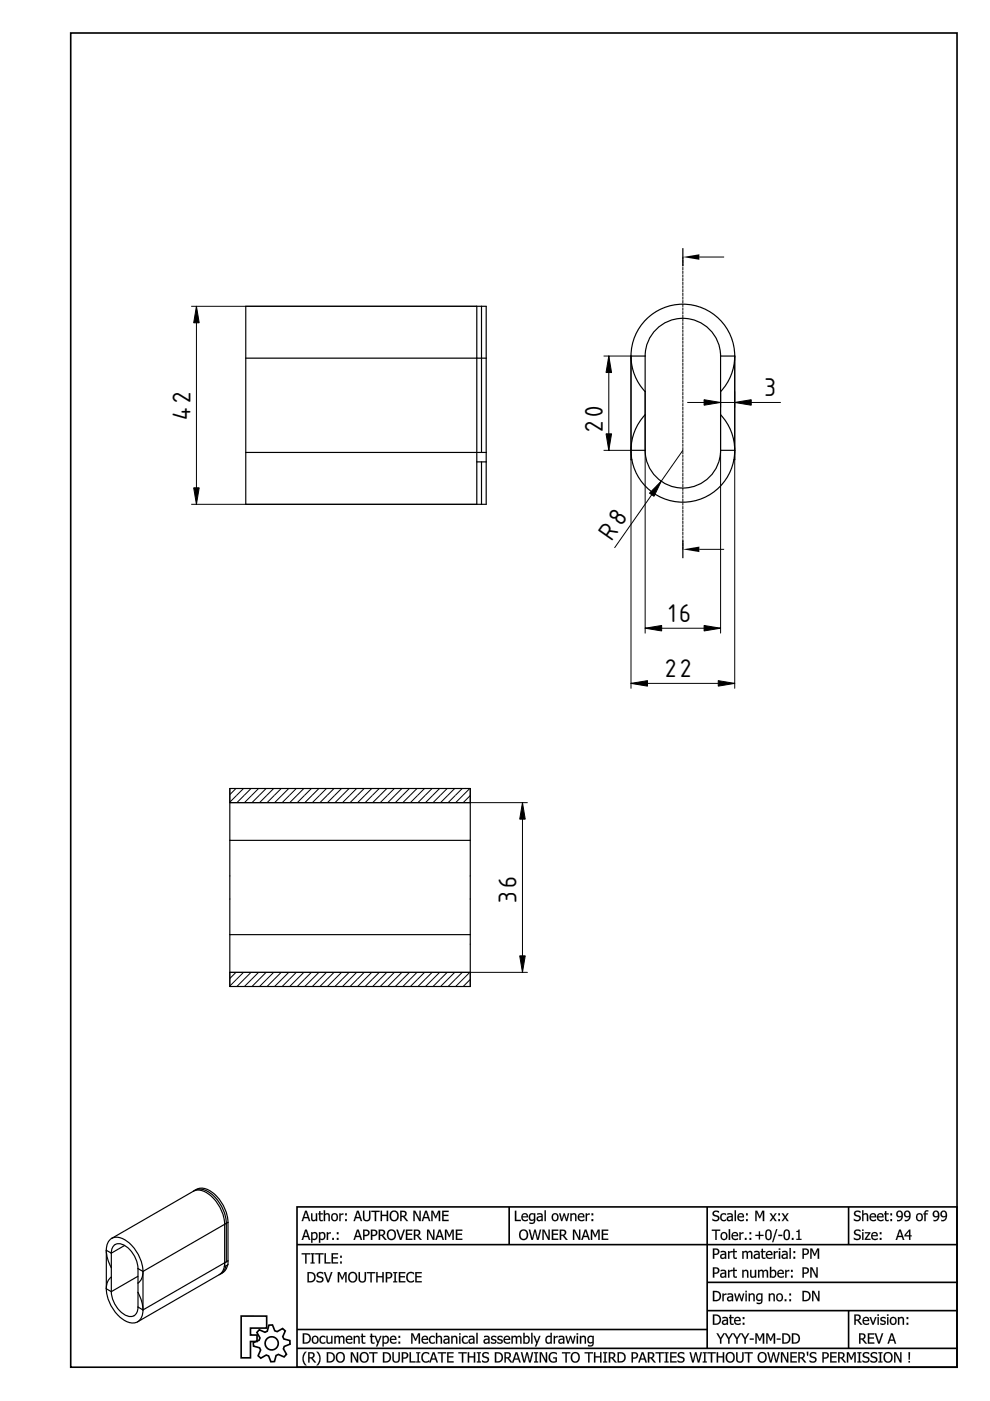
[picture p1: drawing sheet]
<svg xmlns="http://www.w3.org/2000/svg" width="210mm" height="297mm" viewBox="0 0 210 297" stroke-linecap="round" stroke-linejoin="round" font-family="sans-serif">
<defs><g id="words">
<g font-size="6.7">
<text x="40.4" y="89" transform="rotate(-90 40.4 89)">42</text>
<text x="162.1" y="84">3</text>
<text x="127.8" y="91.6" transform="rotate(-90 127.8 91.6)">20</text>
<text x="129.6" y="114.9" transform="rotate(-55 129.6 114.9)">R8</text>
<text x="141.7" y="131.9">16</text>
<text x="141.1" y="143.6">22</text>
<text x="109.5" y="191.4" transform="rotate(-90 109.5 191.4)">36</text>
</g>
</g></defs>
<g fill="none" stroke="#000" stroke-width=".35">
<path d="M15 7h187.9v282.9h-187.9zM63 255.9h139.9v34h-139.9zM108 255.9v8M149.9 255.9v30M179.9 255.9v8M51.1 279h5.4v2.6h-3.4v1.5h1.4v1.3h-1.4v3.5h-2zM63 263.9h139.9M149.9 271.9h53M149.9 277.9h53M179.9 277.9v8M55 281.9l1.2 .6 .5-.3 .3-1.2 .8-.1 .5 1.3 .5 .1 1.1-.6 .6 .5-.5 1.2 .2 .5 1.3 .3v.8l-1.2 .5-.2 .5 .7 1.1-.6 .6-1.2-.5-.5 .2-.3 1.3h-.8l-.5-1.2-.5-.2-1.1 .7-.6-.6 .6-1.2-.3-.4-1.3-.4v-.8l1.2-.4 .2-.5-.6-1.2zM63 281.9h86.9"/>
<path d="M63 285.9h139.9"/>
<circle cx="57.6" cy="284.8" r="1.4"/>
</g>
<g fill="#000">
<path d="M64.7 256.7h.4l.7 2.2h-.3l-.2-.6h-.9l-.1 .6h-.4zM64.7 256.7l-.7 2.2h.3l.1-.6h.9l.2 .6h.3l-.7-2.2zM64.8 257l-.3 1h.7zM64.9 257l.3 1h-.7zM65.9 257.2h.3l.1 1.4 .2 .1 .5-.2v-1.3h.3v1.7h-.3v-.2a.57 .57 0 0 1-.7 .2 .57 .57 0 0 1-.4-.6zM66 257.3l.1 1.5a.59 .59 0 0 0 .9-.1v.2h.2v-1.6h-.2v1.2a.4 .4 0 0 1-.4 .2 .4 .4 0 0 1-.4-.3v-1.1zM67.6 256.8h.3v.5l.6-.1v.3h-.6v1l.2 .2 .4-.1v.3h-.6l-.2-.2v-1.2h-.2v-.3l.2 .1zM67.7 256.8v.5h-.2v.2h.2v.9a.47 .47 0 0 0 .6 .5h.1v-.3l-.3 .1-.2-.2v-1h.5v-.2h-.5v-.5zM68.6 256.6h.3v.8l.5-.2 .5 .3v1.4h-.3v-1.3l-.3-.1-.4 .2v1.2h-.3zM68.6 256.6v2.3h.3v-1.2l.4-.2 .3 .2 .1 1.2h.2v-1.1a.55 .55 0 0 0-.4-.5 .55 .55 0 0 0-.6 .2v-.9zM70.4 257.4a.72 .72 0 0 1 1.2 .2 .8 .8 0 0 1-.2 1.2 .8 .8 0 0 1-1.2-.5zM70.4 257.4l-.2 .7 .2 .6a.77 .77 0 0 0 1.1 0 1.2 1.2 0 0 0 0-1.3l-.6-.2zM70.6 257.6a.56 .56 0 0 0-.1 .8 .56 .56 0 0 0 .7 .1 .56 .56 0 0 0 .2-.7 .56 .56 0 0 0-.8-.2zM70.6 257.6a.45 .45 0 0 1 .7 0 .59 .59 0 0 1 .1 .8 .59 .59 0 0 1-.8 .1l-.1-.4zM71.9 257.2h.3v.3l.6-.3v.4l-.6 .1v1.2h-.3zM71.9 257.3v1.6h.3v-1.2l.6-.2v-.2l-.6 .2v-.2zM73.2 257.2h.3v.5h-.3zM73.2 257.3v.4h.3v-.4zM73.2 258.5h.3v.4h-.3zM73.2 258.5v.4h.3v-.4z"/>
<path d="M64.7 256.7h.4l.7 2.2h-.3l-.2-.6h-.9l-.1 .6h-.3zM64.9 257l-.4 1h.7zM66 257.3h.2v1a.38 .38 0 0 0 .3 .4 .38 .38 0 0 0 .5-.2v-1.2h.2v1.6h-.2v-.2a.56 .56 0 0 1-.7 .2 .56 .56 0 0 1-.3-.6zM67.7 256.8h.2v.5h.5v.2h-.5l.1 1.1h.4a.38 .38 0 0 1-.3 .3 .38 .38 0 0 1-.4-.2v-1.2h-.2v-.2h.2zM68.6 256.6h.3v.8a.56 .56 0 0 1 .7-.2 .56 .56 0 0 1 .3 .6v1.1h-.2v-1.1a.38 .38 0 0 0-.3-.4 .38 .38 0 0 0-.5 .3v1.2h-.3zM70.4 257.4a.79 .79 0 0 1 1.1 .1 .79 .79 0 0 1 0 1.1 .79 .79 0 0 1-1.1 .1l-.2-.6zM70.6 257.6a.58 .58 0 0 0-.1 .8 .58 .58 0 0 0 .8 .1 .58 .58 0 0 0 .1-.7 .58 .58 0 0 0-.8-.2zM71.9 257.3h.3v.2l.6-.2v.2l-.6 .2v1.2h-.3zM73.2 257.3h.3v.4h-.3zM73.2 258.5h.3v.4h-.3z"/>
<path d="M75.7 256.7h.4l.7 2.2h-.3l-.2-.6h-.9l-.1 .6h-.4zM75.7 256.7l-.7 2.2h.2l.2-.6h.9l.2 .6h.3l-.8-2.2zM75.8 257l-.3 1h.7zM75.9 257l.3 1h-.7zM76.9 256.7h.4v1.6l.1 .3 .5 .1 .3-.2v-1.8h.4v1.4a.78 .78 0 0 1-.4 .7 .78 .78 0 0 1-.8 .1l-.4-.4zM77 256.7v1.6l.2 .4 .5 .2 .6-.2 .2-.4v-1.6h-.3l.1 1.4a.53 .53 0 0 1-.3 .6 .53 .53 0 0 1-.7-.2v-1.8zM78.7 256.7h1.8v.3h-.7v1.9h-.4l.1-1.9h-.8zM78.7 256.7v.3h.8v1.9h.3l-.1-1.9h.8v-.3zM80.7 256.7h.3v.9h1v-.9h.3v2.2h-.3v-1.1h-1v1.1h-.3zM80.7 256.7v2.2h.3v-1.1h1v1.1h.3v-2.2h-.3v.9h-1v-.9zM82.9 256.9l.7-.3 .7 .3 .2 1.1-.4 .8-.7 .1-.5-.3-.3-.8zM82.9 257l-.3 .6 .1 .7a.94 .94 0 0 0 .9 .6 .94 .94 0 0 0 .9-.6v-.8l-.2-.5a1.02 1.02 0 0 0-1.4 0zM83.1 257.1a1.38 1.38 0 0 0 0 1.4 .65 .65 0 0 0 1 0l.1-.7-.2-.7-.4-.2zM83.2 257l.5-.1 .4 .2a.87 .87 0 0 1 .1 1.1 .87 .87 0 0 1-1 .4l-.2-.3-.1-.5zM84.8 256.7h.9l.4 .2 .1 .6-.4 .4 .8 1h-.4l-.7-.9h-.4l.1 .9h-.4zM84.8 256.7v2.2h.3v-.9h.4l.7 .9h.3l-.8-1 .4-.2a.6 .6 0 0 0-.4-1zM85.1 257v.8l.7-.1 .1-.5-.3-.2zM85.1 256.9l.7 .2v.6l-.7 .1zM87.6 256.7h.5l.8 1.7v-1.7h.3v2.2h-.3l-1-1.9v1.9h-.3zM87.6 256.7v2.2h.3v-1.9l1 1.9h.3v-2.2h-.3v1.7l-.8-1.7zM90.1 256.7h.4l.8 2.2h-.4l-.2-.6h-.8l-.2 .6h-.3zM90.1 256.7l-.7 2.2h.3l.2-.6h.8l.2 .6h.3l-.7-2.2zM90.3 257l-.3 1h.7zM90.3 257l.4 1h-.7zM91.4 256.7h.5l.5 1.2 .5-1.2h.4v2.2h-.3v-1.9l-.5 1.3h-.2l-.6-1.3v1.9h-.3zM91.4 256.7v2.2h.3v-1.9l.6 1.3h.2l.5-1.3v1.9h.3v-2.2h-.4l-.5 1.3-.6-1.3zM93.7 256.7h1.4v.3h-1.1v.6l1.1-.1v.3h-1.1v.8h1.1v.3h-1.4zM93.8 256.7v2.2h1.3v-.3h-1.1v-.8h1v-.2h-1v-.6h1.1v-.3z"/>
<path d="M75.7 256.7h.3l.8 2.2h-.3l-.2-.6h-.9l-.2 .6h-.2zM75.9 257l-.4 1h.7zM77 256.7h.3v1.4a.51 .51 0 0 0 .4 .6 .51 .51 0 0 0 .5-.6v-1.4h.3v1.4a.79 .79 0 0 1-.8 .8 .79 .79 0 0 1-.7-.8zM78.7 256.7h1.8v.3h-.7v1.9h-.3v-1.9h-.8zM80.7 256.7h.3v.9h1v-.9h.3v2.2h-.3v-1.1h-1v1.1h-.3zM82.9 257a1.05 1.05 0 0 1 1.3-.1 1.05 1.05 0 0 1 .3 1.4 1 1 0 0 1-1.4 .5 1 1 0 0 1-.5-1.3zM83.2 257a.92 .92 0 0 0-.3 1 .92 .92 0 0 0 .9 .7 .88 .88 0 0 0 .5-1.1 .88 .88 0 0 0-1-.6zM84.8 256.7h.6a.64 .64 0 0 1 .8 .4 .64 .64 0 0 1-.4 .8l.7 1h-.3l-.7-.9h-.4v.9h-.3zM85.1 257v.8a.48 .48 0 0 0 .7-.1 .48 .48 0 0 0-.1-.7zM87.6 256.7h.5l.8 1.7v-1.7h.3v2.2h-.3l-1-1.9v1.9h-.3zM90.1 256.7h.4l.7 2.2h-.3l-.2-.6h-.8l-.2 .6h-.3zM90.3 257l-.3 1h.7zM91.4 256.7h.4l.6 1.2 .5-1.2h.4v2.2h-.3v-1.9l-.5 1.3h-.2l-.6-1.3v1.9h-.3zM93.8 256.7h1.3v.3h-1.1v.6h1v.2h-1v.8h1.1v.3h-1.3z"/>
<path d="M109.2 256.7h.3v1.9h.9v.3h-1.2zM110.7 257.4a.7 .7 0 0 1 .9-.1 .7 .7 0 0 1 .3 .8h-1.1a.65 .65 0 0 0 .4 .5 .65 .65 0 0 0 .7-.1v.3a.9 .9 0 0 1-1.2-.2 .9 .9 0 0 1 0-1.2zM110.9 257.6l-.1 .3h.9l-.2-.4zM112.5 257.6a.54 .54 0 0 0-.1 .8 .54 .54 0 0 0 .8 0v-.9h-.4zM112.3 257.4a.69 .69 0 0 1 .9-.1h.3v1.4a.81 .81 0 0 1-1.2 .7v-.2a.58 .58 0 0 0 .6 0 .58 .58 0 0 0 .3-.5 .72 .72 0 0 1-1 0 .72 .72 0 0 1 0-1zM114.1 258.2a.37 .37 0 0 0 .2 .5 .37 .37 0 0 0 .5-.2v-.5zM113.9 257.3l.2-.1a.64 .64 0 0 1 1 .6v1.1h-.3v-.2a.56 .56 0 0 1-1-.1 .56 .56 0 0 1 .6-.8h.4l-.1-.2h-.8zM115.5 256.6h.2v2.3h-.2zM117.2 257.4a.79 .79 0 0 1 1 .1 .79 .79 0 0 1 0 1.1 .79 .79 0 0 1-1 .1l-.2-.6zM117.4 257.6a.58 .58 0 0 0-.1 .8 .58 .58 0 0 0 .7 .1 .58 .58 0 0 0 .1-.7 .58 .58 0 0 0-.7-.2zM118.5 257.3h.3l.3 1.2 .4-1.2h.2l.4 1.2 .3-1.2h.3l-.4 1.6h-.3l-.4-1.3-.4 1.3h-.2zM120.9 257.3h.3v.1a.56 .56 0 0 1 .7-.2 .56 .56 0 0 1 .3 .6v1.1h-.3v-1.1a.38 .38 0 0 0-.2-.4 .38 .38 0 0 0-.5 .3v1.2h-.3zM122.7 257.4a.7 .7 0 0 1 .9-.1 .7 .7 0 0 1 .3 .8h-1.1a.65 .65 0 0 0 .4 .5 .65 .65 0 0 0 .7-.1v.3a.9 .9 0 0 1-1.2-.2 .9 .9 0 0 1 0-1.2zM122.9 257.6l-.1 .3h.8l-.2-.4zM124.2 257.3h.3v.2l.5-.2v.2l-.5 .2v1.2h-.3zM125.4 257.3h.4v.4h-.4zM125.4 258.5h.4v.4h-.4z"/>
<path d="M109.2 256.7h.3v1.9h1v.3h-1.3zM109.2 256.7v2.2h1.2v-.3h-1l.1-1.9zM110.7 257.4a.72 .72 0 0 1 1.1 0l.2 .7h-1.2l.2 .4 .5 .2 .4-.2v.3a.91 .91 0 0 1-1.2-.2 .91 .91 0 0 1 0-1.2zM110.8 257.5l-.3 .6 .2 .6 .7 .2 .5-.1v-.3l-.2 .1a.56 .56 0 0 1-.6 0 .56 .56 0 0 1-.3-.5h1.1v-.1v-.4l-.3-.3-.5-.1zM110.9 257.6l-.1 .3h.9l-.2-.4zM110.9 257.6l.6-.1 .2 .4h-.9zM112.5 257.6v.9l.3 .1 .4-.2v-.9h-.4zM112.5 257.6l.3-.2 .4 .1v1a.54 .54 0 0 1-.7 0 .54 .54 0 0 1-.1-.8zM112.3 257.4l.4-.2h.8v1.5a.86 .86 0 0 1-1.2 .7v-.3l.3 .2 .5-.2 .1-.4a.69 .69 0 0 1-.9 0 .69 .69 0 0 1-.2-.8zM112.3 257.4a1.13 1.13 0 0 0 0 1.3l.4 .1 .5-.2a.52 .52 0 0 1-.2 .6 .52 .52 0 0 1-.6 0l-.1 .2 .2 .1 .8-.2 .2-.6v-1.4l-.8-.1zM114.1 258.2v.4l.4 .1 .3-.2v-.5zM114.1 258.2l.7-.2v.5a.44 .44 0 0 1-.8-.1zM113.9 257.3l.2-.1a.78 .78 0 0 1 .9 .3l.1 1.4h-.3v-.2l-.2 .2a.53 .53 0 0 1-.7-.1 .53 .53 0 0 1-.1-.7l.4-.2 .6-.1-.2-.3-.7 .1zM113.9 257.3v.3l.7-.1 .2 .3a.68 .68 0 0 0-.8 .1 .68 .68 0 0 0-.1 .8l.4 .2 .5-.2v.2h.3l-.1-1.5-.3-.2zM115.4 256.6h.3v2.3h-.3zM115.5 256.6v2.3h.2v-2.3zM117.1 257.4h.1a.72 .72 0 0 1 1.1 .2 .8 .8 0 0 1-.2 1.2 .8 .8 0 0 1-1.1-.5zM117.2 257.4l-.2 .7 .2 .6a.77 .77 0 0 0 1 0l.2-.6-.2-.7-.5-.2zM117.4 257.6a.56 .56 0 0 0-.1 .8 .56 .56 0 0 0 .7 .1 .56 .56 0 0 0 .1-.7 .56 .56 0 0 0-.7-.2zM117.3 257.6a.45 .45 0 0 1 .7 0 .59 .59 0 0 1 .1 .8 .59 .59 0 0 1-.8 .1l-.1-.4zM118.5 257.2h.3l.3 1.3 .4-1.3h.2l.4 1.3 .3-1.3h.3l-.4 1.7h-.3l-.4-1.3-.4 1.3h-.2zM118.5 257.3l.5 1.6h.2l.4-1.3 .4 1.3h.3l.4-1.6h-.3l-.3 1.3-.4-1.3h-.2l-.4 1.3-.3-1.3zM120.9 257.2h.3v.2l.5-.2 .4 .2 .1 1.5h-.3v-1.2l-.3-.2-.4 .2v1.2h-.3zM120.9 257.3v1.6h.3v-1.2l.4-.2 .3 .2v1.2h.3v-1.1a.55 .55 0 0 0-.4-.5 .55 .55 0 0 0-.6 .2v-.2zM122.7 257.4a.72 .72 0 0 1 1 0l.2 .7h-1.1l.1 .4 .6 .2 .4-.2v.3a.92 .92 0 0 1-1.4-.7zM122.7 257.5l-.2 .6 .2 .6 .6 .2 .6-.1v-.3l-.3 .1a.56 .56 0 0 1-.6 0 .56 .56 0 0 1-.2-.5h1.1v-.5l-.4-.3-.5-.1zM122.9 257.6l-.1 .3h.8l-.2-.4zM122.9 257.6l.5-.1 .2 .4h-.8zM124.2 257.2h.3v.3l.6-.3v.4l-.6 .1v1.2h-.3zM124.2 257.3v1.6h.3l-.1-1.2 .6-.2v-.2l-.6 .2 .1-.2zM125.4 257.2h.4v.5h-.4zM125.4 257.3v.4h.4v-.4zM125.4 258.5h.4v.4h-.4zM125.4 258.5v.4h.4v-.4z"/>
<path d="M151.3 256.8l.8-.1 .3 .1v.4a.59 .59 0 0 0-.6-.3 .59 .59 0 0 0-.4 .5l.3 .2a.72 .72 0 0 1 .8 .9 .72 .72 0 0 1-1.1 .4l-.4-.1v-.4a.64 .64 0 0 0 .7 .3 .64 .64 0 0 0 .5-.5l-.7-.4a.58 .58 0 0 1-.2-1zM152.9 257.4a.87 .87 0 0 1 1-.1v.3a.59 .59 0 0 0-.8 .1 .59 .59 0 0 0 0 .8 .59 .59 0 0 0 .8 0v.3a.86 .86 0 0 1-1.1-.2 .86 .86 0 0 1 .1-1.2zM154.4 258.2a.37 .37 0 0 0 .2 .5 .37 .37 0 0 0 .5-.2v-.5zM154.2 257.3l.2-.1a.64 .64 0 0 1 1 .6v1.1h-.3v-.2a.56 .56 0 0 1-1-.1 .56 .56 0 0 1 .6-.8h.4l-.1-.2h-.8zM155.8 256.6h.2v2.3h-.2zM156.5 257.4a.7 .7 0 0 1 .9-.1 .7 .7 0 0 1 .3 .8h-1.1a.65 .65 0 0 0 .4 .5 .65 .65 0 0 0 .7-.1v.3a.9 .9 0 0 1-1.1-.2 .9 .9 0 0 1-.1-1.2zM156.7 257.6l-.1 .3h.9l-.2-.4zM158.2 257.3h.3v.4h-.3zM158.2 258.5h.3v.4h-.3z"/>
<path d="M151.3 256.8l.5-.1h.5l.2 .1-.1 .4a.52 .52 0 0 0-.6-.3 .52 .52 0 0 0-.4 .6l1 .4a.75 .75 0 0 1-.1 .9 .75 .75 0 0 1-.9 .1l-.4-.1 .1-.4a.7 .7 0 0 0 1.1-.1l-.1-.3-.6-.1a.59 .59 0 0 1-.2-1.1zM151.3 256.9a.62 .62 0 0 0-.1 .8l1 .4a.47 .47 0 0 1-.2 .6 .47 .47 0 0 1-.6-.1l-.4-.2v.4l.5 .1h.6l.4-.4-.1-.6-.5-.2a.4 .4 0 0 1-.5-.2 .4 .4 0 0 1 .1-.5l.5-.1 .4 .3v-.4l-.6-.1zM152.9 257.4l.4-.2h.4l.3 .1v.4l-.4-.2a.59 .59 0 0 0-.6 .6 .59 .59 0 0 0 .7 .5l.3-.1v.3l-.3 .1a.8 .8 0 0 1-.9-.3 .8 .8 0 0 1-.1-.9zM152.9 257.4l-.2 .7 .2 .6 .7 .2 .3-.1v-.3a.6 .6 0 0 1-1-.3 .6 .6 0 0 1 .7-.7l.3 .1v-.2a.86 .86 0 0 0-1 0zM154.4 258.2v.4l.4 .1 .3-.2v-.5zM154.4 258.2l.7-.2v.5a.38 .38 0 0 1-.5 .2 .38 .38 0 0 1-.2-.5zM154.2 257.3l.2-.1a.78 .78 0 0 1 .9 .3l.1 1.4h-.3v-.2l-.2 .2a.53 .53 0 0 1-.7-.1 .53 .53 0 0 1-.1-.7l.4-.2 .6-.1-.2-.3-.7 .1zM154.2 257.3v.3l.7-.1 .2 .3a.68 .68 0 0 0-.8 .1 .68 .68 0 0 0-.1 .8l.4 .2 .5-.2v.2h.3l-.1-1.5-.3-.2zM155.8 256.6h.3v2.3h-.3zM155.8 256.6v2.3h.2v-2.3zM156.5 257.4a.72 .72 0 0 1 1.1 0l.2 .7h-1.2l.2 .4 .5 .2 .4-.2v.3a.91 .91 0 0 1-1.2-.2 .91 .91 0 0 1 0-1.2zM156.6 257.5l-.3 .6 .3 .6 .6 .2 .5-.1v-.3l-.2 .1a.56 .56 0 0 1-.6 0 .56 .56 0 0 1-.3-.5h1.1v-.5l-.3-.3-.5-.1zM156.7 257.6l-.1 .3h.9l-.2-.4zM156.7 257.6l.6-.1 .2 .4h-.9zM158.2 257.2h.3v.5h-.3zM158.2 257.3v.4h.3v-.4zM158.2 258.5h.3v.4h-.3zM158.2 258.5v.4h.3v-.4z"/>
<path d="M160.2 256.7h.3l.6 1.2 .5-1.2h.4v2.2h-.3v-1.9l-.5 1.3h-.2l-.6-1.3v1.9h-.2zM163.2 257.3h.3l.4 .6 .4-.6h.3l-.5 .8 .5 .8h-.3l-.4-.6-.4 .6h-.3l.6-.8zM165 257.3h.4v.4h-.4zM165 258.5h.4v.4h-.4zM165.7 257.3h.4l.4 .6 .4-.6h.3l-.6 .8 .6 .8h-.3l-.4-.6-.5 .6h-.3l.6-.8z"/>
<path d="M160.1 256.7h.5l.5 1.2 .5-1.2h.4v2.2h-.3v-1.9l-.5 1.3h-.2l-.6-1.3v1.9h-.3zM160.2 256.7v2.2h.2v-1.9l.6 1.3h.2l.5-1.3v1.9h.3v-2.2h-.4l-.5 1.3-.6-1.3zM163.2 257.2h.3l.4 .7 .4-.7h.4l-.6 .9 .6 .8h-.4l-.4-.6-.4 .6h-.3l.6-.8zM163.2 257.3l.6 .8-.6 .8h.3l.4-.7 .4 .7h.3l-.5-.8 .5-.8h-.3l-.4 .6-.4-.6zM165 257.2h.4v.5h-.4zM165 257.3v.4h.4v-.4zM165 258.5h.4v.4h-.4zM165 258.5v.4h.4v-.4zM165.7 257.2h.4l.4 .7 .4-.7h.3l-.6 .9 .6 .8h-.4l-.3-.6-.4 .6h-.4l.6-.8zM165.7 257.3l.6 .8-.6 .8h.3l.5-.7 .4 .7h.3l-.6-.8 .6-.8h-.3l-.4 .6-.4-.6z"/>
<path d="M181.3 256.8l.8-.1 .3 .1v.4a.59 .59 0 0 0-.6-.3 .59 .59 0 0 0-.4 .5l.2 .2a.72 .72 0 0 1 .9 .9 .72 .72 0 0 1-1.2 .4l-.3-.1v-.4a.64 .64 0 0 0 .7 .3 .64 .64 0 0 0 .5-.5l-.8-.4a.58 .58 0 0 1-.1-1zM182.8 256.6h.3v.8a.56 .56 0 0 1 .6-.2 .56 .56 0 0 1 .4 .6v1.1h-.3v-1.1a.38 .38 0 0 0-.3-.4 .38 .38 0 0 0-.4 .3v1.2h-.3zM184.6 257.4a.7 .7 0 0 1 .8-.1 .7 .7 0 0 1 .4 .8h-1.2a.65 .65 0 0 0 .5 .5 .65 .65 0 0 0 .6-.1v.3a.9 .9 0 0 1-1.1-.2 .9 .9 0 0 1 0-1.2zM184.8 257.6l-.2 .3h.9l-.2-.4zM186.1 257.4a.7 .7 0 0 1 .9-.1 .7 .7 0 0 1 .3 .8h-1.1a.65 .65 0 0 0 .4 .5 .65 .65 0 0 0 .7-.1v.3a.9 .9 0 0 1-1.2-.2 .9 .9 0 0 1 0-1.2zM186.3 257.6l-.1 .3h.9l-.2-.4zM187.6 256.8h.3v.5h.5v.2h-.5l.1 1.1h.4a.38 .38 0 0 1-.3 .3 .38 .38 0 0 1-.4-.2l-.1-1.2h-.1v-.2h.1zM188.8 257.3h.3v.4h-.3zM188.8 258.5h.3v.4h-.3z"/>
<path d="M181.2 256.8l.6-.1h.5l.1 .1v.4a.52 .52 0 0 0-.6-.3 .52 .52 0 0 0-.4 .6l1 .4a.75 .75 0 0 1-.1 .9 .75 .75 0 0 1-1 .1l-.3-.1 .1-.4a.7 .7 0 0 0 1.1-.1l-.1-.3-.7-.1a.59 .59 0 0 1-.2-1.1zM181.3 256.9a.62 .62 0 0 0-.1 .8l1 .4a.47 .47 0 0 1-.2 .6 .47 .47 0 0 1-.6-.1l-.4-.2v.4l.5 .1h.6l.4-.4-.1-.6-.5-.2a.4 .4 0 0 1-.5-.2 .4 .4 0 0 1 .1-.5l.5-.1 .4 .3v-.4l-.6-.1zM182.8 256.6h.3v.8l.5-.2 .4 .3 .1 1.4h-.3l-.1-1.3-.2-.1-.4 .2v1.2h-.3zM182.8 256.6v2.3h.3v-1.2l.4-.2 .3 .2v1.2h.3v-1.1a.55 .55 0 0 0-.4-.5 .55 .55 0 0 0-.6 .2v-.9zM184.5 257.4h.1a.72 .72 0 0 1 1 0l.2 .7h-1.2l.4 .5 .3 .1 .4-.2v.3a.92 .92 0 0 1-1.4-.7zM184.6 257.5l-.2 .6 .2 .6 .6 .2 .5-.1v-.3l-.7 .2-.4-.4v-.2h1.2l-.2-.7-.5-.2zM184.8 257.6l-.2 .3h.9l-.2-.4zM184.8 257.6l.5-.1 .2 .4h-.9zM186.1 257.4a.72 .72 0 0 1 1.1 0l.2 .7h-1.2l.2 .4 .5 .2 .4-.2v.3a.91 .91 0 0 1-1.2-.2 .91 .91 0 0 1 0-1.2zM186.1 257.5l-.2 .6 .2 .6 .7 .2 .5-.1v-.3l-.2 .1a.56 .56 0 0 1-.6 0 .56 .56 0 0 1-.3-.5h1.1v-.1v-.4l-.3-.3-.5-.1zM186.3 257.6l-.1 .3h.9l-.2-.4zM186.3 257.6l.6-.1 .2 .4h-.9zM187.6 256.8h.3v.5l.5-.1v.3h-.5v1l.1 .2 .4-.1v.3h-.5l-.2-.2-.1-1.2h-.2v-.3l.2 .1zM187.6 256.8l.1 .5h-.2v.2h.2v.9a.47 .47 0 0 0 .6 .5h.1v-.3l-.3 .1-.2-.2v-1h.5v-.2h-.5v-.5zM188.8 257.2h.3v.5h-.3zM188.8 257.3v.4h.3v-.4zM188.8 258.5h.3v.4h-.3zM188.8 258.5v.4h.3v-.4z"/>
<path d="M190.4 257a.47 .47 0 0 0-.1 .6 .47 .47 0 0 0 .6 .2l.2-.1-.1-.6-.2-.2zM190.2 257.4a.5 .5 0 0 1 1 0 .5 .5 0 0 1-1 0zM190.2 256.9l.7-.2 .3 .2 .2 .3-.1 1.1-.5 .6h-.6v-.3h.6l.3-.6-.5 .1-.5-.2-.1-.5zM190.2 256.9a.81 .81 0 0 0 .1 1.1l.4 .1 .4-.2a.66 .66 0 0 1-.9 .7l.1 .3 .6-.1 .3-.2 .2-.4v-1a.66 .66 0 0 0-1.2-.3zM192.1 257l-.1 .4 .1 .4 .7-.1-.2-.7-.3-.1zM191.9 257.4a.48 .48 0 0 1 .9 0 .48 .48 0 0 1-.9 0zM191.8 256.9l.7-.2 .3 .2 .2 .3v1.1l-.6 .6h-.6v-.3h.6l.4-.6-.6 .1-.4-.2-.2-.5zM191.9 256.9a.81 .81 0 0 0 0 1.1l.4 .1 .5-.2a.66 .66 0 0 1-1 .7l.2 .3 .5-.1 .3-.2 .2-.4v-1a.66 .66 0 0 0-1.1-.3zM194.4 257.4a.81 .81 0 0 1 1.1 .1 .81 .81 0 0 1 0 1.1 .81 .81 0 0 1-1.1 .1l-.2-.6zM194.4 257.4l-.2 .7 .2 .6a.77 .77 0 0 0 1.1 0 1.2 1.2 0 0 0 0-1.3l-.6-.2zM194.6 257.6a.56 .56 0 0 0-.1 .8 .56 .56 0 0 0 .8 .1l.1-.4-.1-.5-.4-.1zM194.6 257.6a.6 .6 0 0 1 .8 .2 .6 .6 0 0 1-.3 .9 .63 .63 0 0 1-.6-.4 .63 .63 0 0 1 .1-.7zM196.1 256.7l.7-.1v.3a.36 .36 0 0 0-.5 .4l.4-.1v.3h-.4v1.4h-.3v-1.4h-.2v-.3l.2 .1zM196.1 256.8l-.1 .5h-.2v.2h.2v1.4h.3l-.1-1.4h.5v-.2h-.5l.1-.3 .1-.2 .4 .1v-.3zM198.2 257l-.1 .4 .1 .4 .7-.1-.2-.7-.3-.1zM198 257.4a.48 .48 0 0 1 .9 0 .48 .48 0 0 1-.9 0zM197.9 256.9l.7-.2 .3 .2 .2 .3v1.1l-.6 .6h-.6v-.3h.6l.4-.6-.6 .1-.4-.2-.2-.5zM198 256.9a.81 .81 0 0 0 0 1.1l.4 .1 .5-.2a.66 .66 0 0 1-1 .7l.2 .3 .5-.1 .3-.2 .2-.4v-1a.66 .66 0 0 0-1.1-.3zM199.6 257.4a.46 .46 0 0 0 .9 0 .46 .46 0 0 0-.9 0zM199.6 257.4a.5 .5 0 0 1 1 0 .5 .5 0 0 1-1 0zM199.6 256.9l.6-.2 .4 .2 .1 .3v1.1l-.6 .6h-.5v-.3h.6l.3-.6-.6 .1-.4-.2-.1-.5zM199.6 256.9a.81 .81 0 0 0 0 1.1l.4 .1 .5-.2a.66 .66 0 0 1-.9 .7l.1 .3 .6-.1 .2-.2 .2-.4v-1a.66 .66 0 0 0-1.1-.3z"/>
<path d="M190.2 257.4a.5 .5 0 0 0 1 0 .5 .5 0 0 0-1 0zM190.2 256.9a.79 .79 0 0 1 1 0 .79 .79 0 0 1 .2 .9 .96 .96 0 0 1-1.2 1.1v-.3a.64 .64 0 0 0 .9-.6 .71 .71 0 0 1-1-.1 .71 .71 0 0 1 .1-1zM191.9 257.4a.48 .48 0 0 0 .9 0 .48 .48 0 0 0-.9 0zM191.9 256.9a.79 .79 0 0 1 1 0 .79 .79 0 0 1 .2 .9 .96 .96 0 0 1-1.3 1.1l.1-.3a.64 .64 0 0 0 .9-.6 .71 .71 0 0 1-1-.1 .71 .71 0 0 1 .1-1zM194.4 257.4a.79 .79 0 0 1 1.1 .1 .79 .79 0 0 1 0 1.1 .79 .79 0 0 1-1.1 .1l-.2-.6zM194.6 257.6a.58 .58 0 0 0-.1 .8 .58 .58 0 0 0 .8 .1 .58 .58 0 0 0 .1-.7 .58 .58 0 0 0-.8-.2zM196.1 256.7l.7-.1v.3a.38 .38 0 0 0-.5 .4h.4v.2h-.4v1.4h-.3v-1.4h-.2v-.2h.2zM198 257.4a.48 .48 0 0 0 .9 0 .48 .48 0 0 0-.9 0zM198 256.9a.79 .79 0 0 1 1 0 .79 .79 0 0 1 .2 .9 .96 .96 0 0 1-1.3 1.1l.1-.3a.64 .64 0 0 0 .9-.6 .71 .71 0 0 1-1-.1 .71 .71 0 0 1 .1-1zM199.6 257.4a.5 .5 0 0 0 1 0 .5 .5 0 0 0-1 0zM199.6 256.9a.79 .79 0 0 1 1 0 .79 .79 0 0 1 .2 .9 .96 .96 0 0 1-1.2 1.1v-.3a.64 .64 0 0 0 .9-.6 .71 .71 0 0 1-1-.1 .71 .71 0 0 1 .1-1z"/>
<path d="M64.7 260.7h.4l.7 2.2h-.3l-.2-.6h-.9l-.1 .6h-.4zM64.7 260.7l-.7 2.2h.3l.1-.6h.9l.2 .6h.3l-.7-2.2zM64.8 261l-.3 1h.7zM64.9 261l.3 1h-.7zM66 261.2h.3l-.1 .2a.61 .61 0 0 1 1 0 .86 .86 0 0 1 .1 1.1 .86 .86 0 0 1-1.1 .3l.1 .7h-.3zM66 261.3v2.2h.2v-.7l.2 .1a.83 .83 0 0 0 .9-.8 .83 .83 0 0 0-.7-.9l-.4 .3v-.2zM66.2 261.7v.9h.6l.2-.4v-.6l-.3-.1zM66.2 261.6l.3-.1a.48 .48 0 0 1 .6 .1 .48 .48 0 0 1 0 .6 .53 .53 0 0 1-.9 .4zM67.6 261.2h.3v.2a.61 .61 0 0 1 1 0 .86 .86 0 0 1 .1 1.1 .86 .86 0 0 1-1.1 .3v.7h-.3zM67.6 261.3v2.2h.3v-.7l.2 .1a.83 .83 0 0 0 .9-.8 .83 .83 0 0 0-.7-.9l-.4 .3v-.2zM67.9 261.7v.9h.5l.3-.4-.1-.6-.3-.1zM67.9 261.6l.2-.1a.48 .48 0 0 1 .6 .1 .48 .48 0 0 1 0 .6 .53 .53 0 0 1-.8 .4zM69.3 261.2h.3v.3l.6-.3v.4l-.6 .1v1.2h-.3zM69.3 261.3v1.6h.3l-.1-1.2 .7-.2v-.2l-.7 .2 .1-.2zM70.4 262.5h.4v.4h-.4zM70.4 262.5v.4h.4v-.4zM71.4 261.2h.4v.5h-.4zM71.4 261.3v.4h.4v-.4zM71.4 262.5h.4v.4h-.4zM71.4 262.5v.4h.4v-.4z"/>
<path d="M64.7 260.7h.4l.7 2.2h-.3l-.2-.6h-.9l-.1 .6h-.3zM64.9 261l-.4 1h.7zM66 261.3h.2v.1a.69 .69 0 0 1 1 0 .69 .69 0 0 1 .1 .9 .69 .69 0 0 1-1.1 .5v.7h-.2zM66.2 261.7v.9a.59 .59 0 0 0 .9-.4 .59 .59 0 0 0-.5-.7zM67.6 261.3h.3v.1a.69 .69 0 0 1 .9 0 .69 .69 0 0 1 .2 .9 .69 .69 0 0 1-1.1 .5v.7h-.3zM67.9 261.7v.9a.59 .59 0 0 0 .8-.4 .59 .59 0 0 0-.5-.7zM69.3 261.3h.3v.2l.6-.2v.2l-.6 .2v1.2h-.3zM70.4 262.5h.4v.4h-.4zM71.4 261.3h.4v.4h-.4zM71.4 262.5h.4v.4h-.4z"/>
<path d="M64 265.7h1.7v.3h-.7v1.9h-.3v-1.9h-.7zM64 265.7v.3l.7-.1v2h.3v-2l.7 .1v-.3zM65.8 265.7h.9v.2h-.3v1.8l.3-.1v.3h-.9v-.3h.3v-1.7h-.3zM65.9 265.7v.2h.3v1.8h-.3v.2h.8v-.2h-.3v-1.8h.3v-.2zM66.8 265.7h1.8v.3h-.7v1.9h-.3v-1.9h-.8zM66.8 265.7v.3l.8-.1v2h.3l-.1-2 .8 .1v-.3zM68.8 265.7h.3v1.9h1v.3h-1.3zM68.8 265.7v2.2h1.3v-.3h-1v-1.9zM70.3 265.7h1.4v.3h-1.1v.6l1-.1v.3h-1v.8h1.1v.3h-1.4zM70.3 265.7v2.2h1.4v-.3h-1.1v-.8h1v-.2h-1v-.7l1.1 .1v-.3zM72.1 266.2h.4v.5h-.4zM72.1 266.2v.5h.4v-.5zM72.1 267.5h.4v.4h-.4zM72.1 267.5v.4h.4v-.4z"/>
<path d="M64 265.7h1.7v.3h-.7v1.9h-.3v-1.9h-.7zM65.9 265.7h.8v.2h-.3v1.8h.3v.2h-.8v-.2h.2v-1.8h-.2zM66.8 265.7h1.8v.3h-.7v1.9h-.3v-1.9h-.8zM68.8 265.7h.3v1.9h1v.3h-1.3zM70.3 265.7h1.4v.3h-1.1v.6h1v.2h-1v.8h1.1v.3h-1.4zM72.1 266.2h.4v.5h-.4zM72.1 267.5h.4v.4h-.4z"/>
<path d="M65.2 269.7a1.54 1.54 0 0 1 1.5 .4 1.11 1.11 0 0 1 .1 1.2 1.11 1.11 0 0 1-1.1 .6h-.5zM65.5 270v1.6a.88 .88 0 0 0 1.1-.8 .88 .88 0 0 0-1.1-.8zM67.3 269.8l.9-.1 .3 .1v.4a.59 .59 0 0 0-.6-.3 .59 .59 0 0 0-.4 .5l.2 .2a.72 .72 0 0 1 .9 .9 .72 .72 0 0 1-1.2 .4l-.3-.1v-.4a.64 .64 0 0 0 .7 .3 .64 .64 0 0 0 .5-.5l-.8-.4a.58 .58 0 0 1-.2-1zM68.7 269.7h.3l.6 1.8 .6-1.8h.3l-.8 2.2h-.3zM71.6 269.7h.4l.6 1.2 .5-1.2h.4v2.2h-.3v-1.9l-.6 1.3h-.1l-.6-1.3v1.9h-.3zM74.1 270a1.05 1.05 0 0 1 1.3-.1 1.05 1.05 0 0 1 .3 1.4 1 1 0 0 1-1.4 .5 1 1 0 0 1-.5-1.3zM74.4 270a.92 .92 0 0 0-.3 1 .92 .92 0 0 0 .9 .7 .88 .88 0 0 0 .5-1.1 .88 .88 0 0 0-1-.6zM76 269.7h.3v1.4a.51 .51 0 0 0 .5 .6 .51 .51 0 0 0 .5-.6v-1.4h.3v1.4a.79 .79 0 0 1-.8 .8 .79 .79 0 0 1-.8-.8zM77.8 269.7h1.8v.3h-.8v1.9h-.3v-1.9h-.7zM79.8 269.7h.3v.9h1v-.9h.3v2.2h-.3v-1.1h-1v1.1h-.3zM81.8 269.7h.5a.73 .73 0 0 1 .9 .9 .73 .73 0 0 1-1.1 .5v.8h-.3zM82.1 270v.8a.51 .51 0 0 0 .8-.4 .51 .51 0 0 0-.8-.4zM83.4 269.7h.8v.2h-.3v1.8h.3v.2h-.8v-.2h.2v-1.8h-.2zM84.6 269.7h1.3v.3h-1v.6h1v.2h-1v.8h1v.3h-1.3zM86.4 270l.3-.3h.6l.5 .1v.4a.82 .82 0 0 0-1.1-.1 .82 .82 0 0 0-.2 1.1 .76 .76 0 0 0 1.3 .2v.3a1.11 1.11 0 0 1-1.5-.1 1.11 1.11 0 0 1 0-1.5zM88.1 269.7h1.3v.3h-1.1v.6h1v.2h-1v.8h1.1v.3h-1.3z"/>
<path d="M65.2 269.7a1.46 1.46 0 0 1 1.6 .5 1.11 1.11 0 0 1 0 1.2 1.11 1.11 0 0 1-1.1 .5h-.5zM65.2 269.7v2.2l1.3-.2 .3-.5v-1l-.6-.5zM65.5 270v1.6a.95 .95 0 0 0 1-.4 .87 .87 0 0 0-.1-1 .87 .87 0 0 0-.9-.2zM65.5 269.9l.7 .1 .3 .4a.99 .99 0 0 1-.2 1.1l-.8 .1zM67.3 269.8l.6-.2 .5 .1 .1 .1v.4a.52 .52 0 0 0-.6-.3 .52 .52 0 0 0-.4 .6l1 .4a.79 .79 0 0 1-.2 1 .79 .79 0 0 1-1-.1h-.2v-.4a.7 .7 0 0 0 1.2-.1l-.2-.3-.6-.1a.59 .59 0 0 1-.2-1.1zM67.4 269.9l-.3 .4 .2 .4 .9 .4a.47 .47 0 0 1-.1 .6 .47 .47 0 0 1-.6-.1l-.4-.2v.4l.5 .1h.6l.3-.4v-.6l-.6-.2a.4 .4 0 0 1-.4-.2 .4 .4 0 0 1 .1-.5l.5-.1 .4 .3v-.4l-.6-.1zM68.6 269.7h.4l.6 1.8 .6-1.8h.3l-.8 2.2h-.3zM68.7 269.7l.7 2.2h.3l.8-2.2h-.3l-.6 1.9-.6-1.9zM71.6 269.7h.4l.6 1.2 .5-1.2h.4v2.2h-.3v-1.9l-.6 1.3h-.2l-.5-1.3v1.9h-.3zM71.6 269.7v2.2h.3v-1.9l.6 1.3h.1l.6-1.3v1.9h.3v-2.2h-.4l-.5 1.3-.6-1.3zM74.1 269.9l.7-.3 .7 .3 .3 .9-.3 .8a.93 .93 0 0 1-1.1 .3l-.3-.3-.3-.5v-.6zM74.1 270l-.3 .6 .1 .7a.94 .94 0 0 0 .9 .6 .94 .94 0 0 0 .9-.6v-.8l-.2-.5a1.02 1.02 0 0 0-1.4 0zM74.3 270.1a1.04 1.04 0 0 0 .5 1.6l.5-.2 .1-1.1-.4-.4-.4-.1zM74.4 270l.5-.1 .4 .2a.87 .87 0 0 1 .1 1.1 .87 .87 0 0 1-1 .4l-.2-.3-.1-.5zM76 269.7h.3v1.5l.2 .4 .4 .1 .3-.2 .1-1.8h.3v1.4a.78 .78 0 0 1-.3 .7 .78 .78 0 0 1-.8 .1l-.4-.4zM76 269.7l.1 1.6 .1 .4 .6 .2 .6-.2 .2-.4v-1.6h-.3v1.4a.53 .53 0 0 1-.3 .6 .53 .53 0 0 1-.6-.2l-.1-1.8zM77.8 269.7h1.8v.3h-.8v1.9h-.3v-1.9h-.7zM77.8 269.7v.3l.7-.1v2h.3v-2l.8 .1v-.3zM79.8 269.7h.3v.9h1l-.1-.9h.4v2.2h-.4v-1.1h-.9v1.1h-.3zM79.8 269.7v2.2h.3l-.1-1.1h1.1v1.1h.3v-2.2h-.3v.9h-1.1l.1-.9zM81.8 269.7h.9l.4 .4a.69 .69 0 0 1-.4 .9l-.6 .1v.8h-.3zM81.8 269.7v2.2h.3v-.8l.6-.1 .3-.2a.67 .67 0 0 0 .1-.8 .67 .67 0 0 0-.8-.3zM82.1 270v.8l.6-.1 .2-.3-.2-.4zM82.1 269.9l.5 .1a.5 .5 0 0 1 .2 .7 .5 .5 0 0 1-.7 .1zM83.3 269.7h.9v.2h-.3v1.8l.3-.1v.3h-.9v-.3h.3v-1.7h-.3zM83.4 269.7v.2h.3v1.8h-.3v.2h.8v-.2h-.3v-1.8h.3v-.2zM84.6 269.7h1.3v.3h-1v.6l1-.1v.3h-1v.8h1v.3h-1.3zM84.6 269.7v2.2h1.3v-.3h-1.1v-.8h1.1v-.2h-1.1v-.7l1.1 .1v-.3zM86.4 270l.7-.4 .7 .2v.4l-.7-.3-.5 .2a1.07 1.07 0 0 0 .2 1.5h.5l.5-.2v.3l-.3 .2a1.07 1.07 0 0 1-1.2-.4 1.07 1.07 0 0 1-.1-1.2zM86.4 270a1.43 1.43 0 0 0-.2 1.3l.5 .6h.6l.5-.2v-.3l-.3 .2a.73 .73 0 0 1-.9-.1l-.2-.7 .2-.7 .5-.2 .7 .3v-.4l-.7-.1zM88 269.7h1.4v.3h-1.1v.6l1.1-.1v.3h-1.1v.8h1.1v.3h-1.4zM88.1 269.7v2.2h1.3v-.3h-1.1v-.8h1v-.2h-1v-.7l1.1 .1v-.3z"/>
<path d="M75.7 260.7h.4l.7 2.2h-.3l-.2-.6h-.9l-.1 .6h-.4zM75.7 260.7l-.7 2.2h.2l.2-.6h.9l.2 .6h.3l-.8-2.2zM75.8 261l-.3 1h.7zM75.9 261l.3 1h-.7zM77 260.7h.9l.4 .4a.69 .69 0 0 1-.2 .9l-.8 .1v.8h-.3zM77 260.7v2.2h.3v-.8l.6-.1 .3-.2a.67 .67 0 0 0 .1-.8 .67 .67 0 0 0-.8-.3zM77.3 261v.8l.6-.1 .1-.3-.1-.4zM77.3 260.9l.4 .1a.5 .5 0 0 1 .3 .7 .5 .5 0 0 1-.7 .1zM78.6 260.7h.9l.4 .4a.69 .69 0 0 1-.2 .9l-.8 .1v.8h-.3zM78.6 260.7v2.2h.3v-.8l.7-.1 .2-.2a.67 .67 0 0 0 .1-.8 .67 .67 0 0 0-.7-.3zM78.9 261v.8l.7-.1 .1-.3-.1-.4zM78.9 260.9l.5 .1a.5 .5 0 0 1 .3 .7 .5 .5 0 0 1-.8 .1zM80.3 260.7h.9l.3 .2 .1 .6-.4 .4 .8 1h-.4l-.7-.9h-.3v.9h-.3zM80.3 260.7v2.2h.3v-.9h.3l.7 .9h.4l-.8-1 .3-.2a.6 .6 0 0 0-.3-1zM80.6 261v.8l.6-.1 .1-.6zM80.6 260.9l.7 .2-.1 .6-.6 .1zM82.3 260.9l.7-.3 .7 .3 .3 1.1-.4 .8-.8 .1-.5-.3-.3-.8zM82.3 261l-.2 .6v.7a.94 .94 0 0 0 .9 .6 .94 .94 0 0 0 .9-.6v-.8l-.2-.5a1.02 1.02 0 0 0-1.4 0zM82.5 261.1a1.04 1.04 0 0 0 .5 1.6l.5-.2 .1-1.1-.3-.4-.5-.1zM82.6 261l.5-.1 .4 .2a.87 .87 0 0 1 .1 1.1 .87 .87 0 0 1-1 .4l-.2-.3-.1-.5zM84 260.7h.4l.6 1.8 .5-1.8h.4l-.8 2.2h-.3zM84 260.7l.8 2.2h.3l.8-2.2h-.3l-.6 1.9-.6-1.9zM86 260.7h1.4v.3h-1v.6l1-.1v.3h-1v.8h1v.3h-1.4zM86.1 260.7v2.2h1.3v-.3h-1.1v-.8h1.1v-.2h-1.1v-.7l1.1 .1v-.3zM87.7 260.7h.9l.4 .2 .1 .6-.4 .4 .8 1h-.4l-.7-.9h-.4l.1 .9h-.4zM87.7 260.7v2.2h.3v-.9h.4l.7 .9h.3l-.8-1 .4-.2a.6 .6 0 0 0-.4-1zM88 261v.8l.7-.1v-.6zM88 260.9l.7 .2v.6l-.7 .1zM90.5 260.7h.5l.8 1.7v-1.7h.3v2.2h-.3l-1-1.9v1.9h-.3zM90.5 260.7v2.2h.3v-1.9l1 1.9h.3v-2.2h-.3v1.7l-.8-1.7zM93 260.7h.4l.8 2.2h-.4l-.2-.6h-.8l-.2 .6h-.3zM93 260.7l-.7 2.2h.3l.2-.6h.8l.2 .6h.3l-.7-2.2zM93.2 261l-.3 1h.7zM93.2 261l.4 1h-.7zM94.3 260.7h.4l.6 1.2 .5-1.2h.4v2.2h-.3v-1.9l-.5 1.3h-.2l-.6-1.3v1.9h-.3zM94.3 260.7v2.2h.3v-1.9l.6 1.3h.2l.5-1.3v1.9h.3v-2.2h-.4l-.5 1.3-.6-1.3zM96.6 260.7h1.4v.3h-1.1v.6l1.1-.1v.3h-1.1v.8h1.1v.3h-1.4zM96.7 260.7v2.2h1.3v-.3h-1.1v-.8h1v-.2h-1v-.7l1.1 .1v-.3z"/>
<path d="M75.7 260.7h.3l.8 2.2h-.3l-.2-.6h-.9l-.2 .6h-.2zM75.9 261l-.4 1h.7zM77 260.7h.5a.73 .73 0 0 1 .9 .9 .73 .73 0 0 1-1.1 .5v.8h-.3zM77.3 261v.8a.51 .51 0 0 0 .8-.4 .51 .51 0 0 0-.8-.4zM78.6 260.7h.6a.73 .73 0 0 1 .8 .9 .73 .73 0 0 1-1.1 .5v.8h-.3zM78.9 261v.8a.51 .51 0 0 0 .8-.4 .51 .51 0 0 0-.8-.4zM80.3 260.7h.6a.64 .64 0 0 1 .7 .4 .64 .64 0 0 1-.4 .8l.8 1h-.4l-.7-.9h-.3v.9h-.3zM80.6 261v.8a.48 .48 0 0 0 .7-.1 .48 .48 0 0 0-.1-.7zM82.3 261a1.05 1.05 0 0 1 1.4-.1 1.05 1.05 0 0 1 .2 1.4 1 1 0 0 1-1.4 .5 1 1 0 0 1-.4-1.3zM82.6 261a.92 .92 0 0 0-.3 1 .92 .92 0 0 0 .9 .7 .88 .88 0 0 0 .5-1.1 .88 .88 0 0 0-1-.6zM84 260.7h.4l.6 1.8 .6-1.8h.3l-.8 2.2h-.3zM86.1 260.7h1.3v.3h-1v.6h1v.2h-1v.8h1v.3h-1.3zM87.7 260.7h.6a.64 .64 0 0 1 .8 .4 .64 .64 0 0 1-.4 .8l.7 1h-.3l-.7-.9h-.4v.9h-.3zM88 261v.8a.48 .48 0 0 0 .7-.1 .48 .48 0 0 0-.1-.7zM90.5 260.7h.5l.8 1.7v-1.7h.3v2.2h-.3l-1-1.9v1.9h-.3zM93 260.7h.4l.7 2.2h-.3l-.2-.6h-.8l-.2 .6h-.3zM93.2 261l-.3 1h.7zM94.3 260.7h.4l.6 1.2 .5-1.2h.4v2.2h-.3v-1.9l-.5 1.3h-.2l-.6-1.3v1.9h-.3zM96.7 260.7h1.3v.3h-1.1v.6h1v.2h-1v.8h1.1v.3h-1.3z"/>
<path d="M110.3 261a1.05 1.05 0 0 1 1.4-.1 1.05 1.05 0 0 1 .2 1.4 1 1 0 0 1-1.3 .5 1 1 0 0 1-.5-1.3zM110.6 261a.92 .92 0 0 0-.2 1 .92 .92 0 0 0 .8 .7 .88 .88 0 0 0 .5-1.1 .88 .88 0 0 0-1-.6zM112.1 260.7h.3l.4 1.8 .5-1.8h.3l.4 1.8 .5-1.8h.2l-.5 2.2h-.3l-.5-1.8-.4 1.8h-.3zM115 260.7h.4l.9 1.7v-1.7h.3v2.2h-.4l-.9-1.9v1.9h-.3zM117 260.7h1.4v.3h-1.1v.6h1v.2h-1v.8h1.1v.3h-1.4zM118.7 260.7h.5a.64 .64 0 0 1 .8 .4 .64 .64 0 0 1-.4 .8l.8 1h-.4l-.7-.9h-.3v.9h-.3zM119 261v.8a.48 .48 0 0 0 .6-.1 .48 .48 0 0 0-.1-.7zM121.5 260.7h.4l.9 1.7v-1.7h.2v2.2h-.3l-.9-1.9v1.9h-.3zM124 260.7h.3l.8 2.2h-.3l-.2-.6h-.9l-.2 .6h-.3zM124.2 261l-.4 1h.7zM125.3 260.7h.4l.5 1.2 .5-1.2h.4v2.2h-.2v-1.9l-.6 1.3h-.2l-.6-1.3v1.9h-.2zM127.6 260.7h1.4v.3h-1.1v.6h1v.2h-1v.8h1.1v.3h-1.4z"/>
<path d="M110.3 260.9l.7-.3 .7 .3 .3 1.1-.4 .8-.8 .1-.5-.3-.3-.8zM110.3 261l-.2 .6v.7a.92 .92 0 0 0 1.3 .5l.5-.5v-.8l-.2-.5a1.02 1.02 0 0 0-1.4 0zM110.5 261.1a1.04 1.04 0 0 0 .5 1.6l.5-.2 .1-1.1-.3-.4-.4-.1zM110.6 261l.6-.1 .3 .2a.87 .87 0 0 1 .2 1.1 .87 .87 0 0 1-1 .4l-.3-.3-.1-.5zM112.1 260.7h.3l.4 1.8 .5-1.8h.3l.4 1.8 .4-1.8h.4l-.6 2.2h-.3l-.5-1.8-.4 1.8h-.3zM112.1 260.7l.6 2.2h.3l.4-1.8 .5 1.8h.3l.5-2.2h-.2l-.5 1.8-.4-1.8h-.3l-.5 1.8-.4-1.8zM115 260.7h.4l.9 1.7v-1.7h.3v2.2h-.4l-.9-1.9v1.9h-.3zM115 260.7v2.2h.3v-1.9l.9 1.9h.4v-2.2h-.3v1.7l-.9-1.7zM117 260.7h1.4v.3h-1.1v.6l1-.1v.3h-1v.8h1.1v.3h-1.4zM117 260.7v2.2h1.4v-.3h-1.1v-.8h1v-.2h-1v-.7l1.1 .1v-.3zM118.7 260.7h.9l.3 .2 .1 .6-.4 .4 .8 1h-.4l-.7-.9h-.3v.9h-.3zM118.7 260.7v2.2h.3v-.9h.3l.7 .9h.4l-.8-1 .3-.2a.6 .6 0 0 0-.3-1zM119 261v.8l.6-.1 .1-.6zM119 260.9l.7 .2-.1 .6-.6 .1zM121.5 260.7h.4l.9 1.7v-1.7h.3v2.2h-.4l-.9-1.9v1.9h-.3zM121.5 260.7v2.2h.3v-1.9l.9 1.9h.3v-2.2h-.2v1.7l-.9-1.7zM124 260.7h.3l.8 2.2h-.3l-.2-.6h-.9l-.2 .6h-.3zM124 260.7l-.8 2.2h.3l.2-.6h.9l.2 .6h.3l-.8-2.2zM124.1 261l-.3 1h.7zM124.2 261l.3 1h-.7zM125.3 260.7h.4l.5 1.2 .5-1.2h.5v2.2h-.4v-1.9l-.5 1.3h-.2l-.6-1.3 .1 1.9h-.3zM125.3 260.7v2.2h.2v-1.9l.6 1.3h.2l.5-1.3 .1 1.9h.2v-2.2h-.4l-.5 1.3-.5-1.3zM127.6 260.7h1.4v.3h-1.1v.6l1-.1v.3h-1v.8h1.1v.3h-1.4zM127.6 260.7v2.2h1.4v-.3h-1.1v-.8h1v-.2h-1v-.7l1.1 .1v-.3z"/>
<path d="M150.9 260.7h1.8v.3h-.7v1.9h-.3v-1.9h-.8zM150.9 260.7v.3l.8-.1v2h.3l-.1-2 .8 .1v-.3zM153 261.4a.72 .72 0 0 1 .7-.2 .72 .72 0 0 1 .5 .6 .82 .82 0 0 1-.9 1.1 .82 .82 0 0 1-.5-1.3zM153 261.4a.82 .82 0 0 0-.1 1.2 .82 .82 0 0 0 1.1 .1 1.2 1.2 0 0 0 0-1.3l-.5-.2zM153.2 261.6a.56 .56 0 0 0-.1 .8 .56 .56 0 0 0 .7 .1l.1-.4-.1-.5-.3-.1zM153.2 261.6a.6 .6 0 0 1 .8 .2 .6 .6 0 0 1-.3 .9 .63 .63 0 0 1-.7-.4 .63 .63 0 0 1 .2-.7zM154.5 260.6h.3v2.3h-.3zM154.5 260.6v2.3h.3v-2.3zM155.3 261.4a.72 .72 0 0 1 1 0l.2 .7h-1.1l.3 .5 .4 .1 .4-.2v.3l-.5 .1-.5-.1-.3-.3-.1-.7zM155.3 261.5a.85 .85 0 0 0-.1 1 .85 .85 0 0 0 .9 .4l.4-.1v-.3l-.3 .1a.56 .56 0 0 1-.6 0 .56 .56 0 0 1-.2-.5h1.1v-.5l-.4-.4h-.5zM155.5 261.6l-.1 .3h.8l-.2-.4zM155.5 261.6l.5-.1 .2 .4h-.9zM156.8 261.2h.3v.3l.6-.3v.4l-.6 .1v1.2h-.3zM156.8 261.3v1.6h.3l-.1-1.2 .6-.2v-.2l-.6 .2 .1-.2zM157.9 262.5h.4v.4h-.4zM157.9 262.5v.4h.4v-.4zM158.9 261.2h.4v.5h-.4zM158.9 261.3v.4h.4v-.4zM158.9 262.5h.4v.4h-.4zM158.9 262.5v.4h.4v-.4z"/>
<path d="M150.9 260.7h1.8v.3h-.7v1.9h-.3v-1.9h-.8zM153 261.4a.79 .79 0 0 1 1 .1 .79 .79 0 0 1 0 1.1 .79 .79 0 0 1-1 .1l-.2-.6zM153.2 261.6a.58 .58 0 0 0-.1 .8 .58 .58 0 0 0 .7 .1 .58 .58 0 0 0 .1-.7 .58 .58 0 0 0-.7-.2zM154.5 260.6h.3v2.3h-.3zM155.3 261.4a.7 .7 0 0 1 .9-.1 .7 .7 0 0 1 .3 .8h-1.1a.65 .65 0 0 0 .4 .5 .65 .65 0 0 0 .7-.1v.3a.9 .9 0 0 1-1.2-.2 .9 .9 0 0 1 0-1.2zM155.5 261.6l-.1 .3h.8l-.2-.4zM156.8 261.3h.3v.2l.5-.2v.2l-.5 .2v1.2h-.3zM157.9 262.5h.4v.4h-.4zM158.9 261.3h.4v.4h-.4zM158.9 262.5h.4v.4h-.4z"/>
<path d="M151.2 264.7h.5a.73 .73 0 0 1 .8 .9 .73 .73 0 0 1-1.1 .5v.8h-.2zM151.4 265v.8a.51 .51 0 0 0 .8-.4 .51 .51 0 0 0-.8-.4zM153 266.2a.37 .37 0 0 0 .2 .5 .37 .37 0 0 0 .5-.2v-.5zM152.8 265.3l.2-.1a.64 .64 0 0 1 1 .6v1.1h-.3v-.2a.56 .56 0 0 1-1-.1 .56 .56 0 0 1 .6-.8h.4l-.1-.3-.8 .1zM154.4 265.2h.2v.3l.6-.2v.2l-.6 .2v1.2h-.2zM155.5 264.8h.2v.4h.5v.3h-.5l.1 1.1h.4a.38 .38 0 0 1-.3 .3 .38 .38 0 0 1-.4-.2v-1.2h-.2v-.3h.2zM157.4 265.2h.3v.2a.5 .5 0 0 1 .8 .1 .52 .52 0 0 1 .7-.3 .52 .52 0 0 1 .3 .6v1.1h-.3v-1a.34 .34 0 0 0-.2-.4 .34 .34 0 0 0-.4 .3v1.1h-.3v-1.1a.34 .34 0 0 0-.2-.4 .34 .34 0 0 0-.4 .3v1.2h-.3zM160.1 266.2a.37 .37 0 0 0 .2 .5 .37 .37 0 0 0 .5-.2v-.5zM159.9 265.3l.2-.1a.64 .64 0 0 1 1 .6v1.1h-.3v-.2a.56 .56 0 0 1-1-.1 .56 .56 0 0 1 .6-.8h.4l-.1-.3-.8 .1zM161.5 264.8h.3v.4h.5v.3h-.5v1.1h.5a.38 .38 0 0 1-.4 .3 .38 .38 0 0 1-.4-.2v-1.2h-.2v-.3h.2zM162.6 265.4a.7 .7 0 0 1 .8-.1 .7 .7 0 0 1 .4 .8h-1.2a.65 .65 0 0 0 .5 .5 .65 .65 0 0 0 .6-.1v.3a.9 .9 0 0 1-1.1-.2 .9 .9 0 0 1 0-1.2zM162.8 265.6l-.2 .3h.9l-.2-.4zM164.1 265.2h.2v.3l.6-.2v.2l-.6 .2v1.2h-.2zM165.1 265.2h.3v1.7h-.3zM165.1 264.7h.3v.3h-.3zM166.1 266.2a.37 .37 0 0 0 .1 .5 .37 .37 0 0 0 .5-.2v-.5zM165.8 265.3l.3-.1a.64 .64 0 0 1 .9 .6v1.1h-.3v-.2a.56 .56 0 0 1-.9-.1 .56 .56 0 0 1 .5-.8h.4v-.3l-.9 .1zM167.4 264.6h.3v2.3h-.3zM168.2 265.2h.4v.5h-.4zM168.2 266.5h.4v.4h-.4z"/>
<path d="M151.2 268.7h.5a.73 .73 0 0 1 .8 .9 .73 .73 0 0 1-1.1 .5v.8h-.2zM151.4 269v.8a.51 .51 0 0 0 .8-.4 .51 .51 0 0 0-.8-.4zM153 270.2a.37 .37 0 0 0 .2 .5 .37 .37 0 0 0 .5-.2v-.5zM152.8 269.3l.2-.1a.64 .64 0 0 1 1 .6v1.1h-.3v-.2a.56 .56 0 0 1-1-.1 .56 .56 0 0 1 .6-.8h.4l-.1-.3-.8 .1zM154.4 269.2h.2v.3l.6-.2v.2l-.6 .2v1.2h-.2zM155.5 268.8h.2v.4h.5v.3h-.5l.1 1.1h.4a.38 .38 0 0 1-.3 .3 .38 .38 0 0 1-.4-.2v-1.2h-.2v-.3h.2zM157.4 269.2h.3v.2a.56 .56 0 0 1 .6-.2 .56 .56 0 0 1 .4 .6v1.1h-.3v-1.1a.38 .38 0 0 0-.3-.4 .38 .38 0 0 0-.4 .3v1.2h-.3zM159 269.2h.3v1.1a.38 .38 0 0 0 .3 .4 .38 .38 0 0 0 .5-.2v-1.3h.2v1.7h-.2v-.2a.56 .56 0 0 1-.7 .2 .56 .56 0 0 1-.4-.6zM160.7 269.2h.3v.2a.5 .5 0 0 1 .9 .1 .52 .52 0 0 1 .6-.3 .52 .52 0 0 1 .4 .6v1.1h-.3v-1a.34 .34 0 0 0-.3-.4 .34 .34 0 0 0-.4 .3v1.1h-.2v-1.1a.34 .34 0 0 0-.3-.4 .34 .34 0 0 0-.4 .3v1.2h-.3zM163.5 269.7v.9a.59 .59 0 0 0 .9-.4 .59 .59 0 0 0-.6-.7zM163.2 268.6h.3v.8a.64 .64 0 0 1 .8-.1 .64 .64 0 0 1 .3 .7 .72 .72 0 0 1-.3 .8 .72 .72 0 0 1-.8 0l-.3 .1zM165 269.4a.7 .7 0 0 1 .9-.1 .7 .7 0 0 1 .3 .8h-1.1a.65 .65 0 0 0 .4 .5 .65 .65 0 0 0 .7-.1v.3a.9 .9 0 0 1-1.2-.2 .9 .9 0 0 1 0-1.2zM165.2 269.6l-.1 .3h.8l-.2-.4zM166.5 269.2h.3v.3l.5-.2v.2l-.5 .2v1.2h-.3zM167.7 269.2h.4v.5h-.4zM167.7 270.5h.4v.4h-.4z"/>
<path d="M151.1 264.7l1.2 .1a.65 .65 0 0 1 .1 1.1l-.5 .2h-.5l.1 .8h-.4zM151.2 264.7v2.2h.2v-.8l.9-.3 .2-.6-.3-.4zM151.4 265v.8l.7-.1 .1-.3-.1-.4zM151.4 264.9l.5 .1a.5 .5 0 0 1 .3 .7 .5 .5 0 0 1-.8 .1zM153 266.2v.4h.4l.3-.1v-.5zM153 266.2l.7-.2v.5a.38 .38 0 0 1-.5 .2 .38 .38 0 0 1-.2-.5zM152.8 265.3l.2-.1a.78 .78 0 0 1 .9 .3l.1 1.4h-.3v-.2l-.2 .2a.53 .53 0 0 1-.7-.1 .53 .53 0 0 1-.1-.7l.4-.2 .6-.1-.2-.3-.7 .1zM152.8 265.3v.3l.7-.1 .2 .3a.68 .68 0 0 0-.8 .1 .68 .68 0 0 0-.1 .8l.4 .2 .5-.2v.2h.3l-.1-1.5-.3-.2zM154.3 265.2h.4l-.1 .3 .6-.3v.4l-.6 .1 .1 1.2h-.4zM154.4 265.2v1.7h.2v-1.2l.6-.2v-.2l-.6 .2v-.3zM155.4 264.8h.3v.4h.6v.3h-.6v.9l.2 .3 .4-.1v.3h-.6l-.2-.2v-1.2h-.2v-.3h.2zM155.5 264.8v.5l-.2-.1v.3h.2v.9a.47 .47 0 0 0 .6 .5h.1v-.3l-.3 .1-.2-.2v-1h.5v-.3l-.5 .1v-.5zM157.4 265.2h.3v.2l.2-.1a.44 .44 0 0 1 .6 .2l.4-.3 .5 .1 .1 1.6h-.3v-1.3l-.2-.1-.4 .2v1.2h-.3v-1.2a.32 .32 0 0 0-.3-.2 .32 .32 0 0 0-.3 .2v1.2h-.3zM157.4 265.2v1.7h.3l-.1-1.2 .4-.2 .3 .1v1.3h.3v-1.2l.4-.2 .2 .1v1.3h.3l-.1-1.5-.5-.2-.4 .3a.5 .5 0 0 0-.4-.3 .5 .5 0 0 0-.5 .3l.1-.3zM160.2 266.2l-.1 .4h.4l.3-.1v-.5zM160.1 266.2l.7-.2v.5a.38 .38 0 0 1-.5 .2 .38 .38 0 0 1-.2-.5zM159.9 265.3l.2-.1a.78 .78 0 0 1 1 .3v1.4h-.3v-.2l-.2 .2a.53 .53 0 0 1-.7-.1 .53 .53 0 0 1 0-.7l.3-.2 .6-.1-.2-.3-.7 .1zM159.9 265.3v.3l.7-.1 .2 .3a.68 .68 0 0 0-.8 .1 .68 .68 0 0 0-.1 .8l.4 .2 .5-.2v.2h.3l-.1-1.5-.3-.2zM161.5 264.8h.3v.4h.5v.3h-.5v.9l.1 .3 .4-.1v.3h-.5l-.3-.2v-1.2h-.2v-.3h.2zM161.5 264.8v.5l-.2-.1v.3h.2v.9a.47 .47 0 0 0 .6 .5h.2v-.3l-.4 .1-.1-.2v-1h.5v-.3l-.5 .1v-.5zM162.6 265.4a.72 .72 0 0 1 1 0l.2 .7h-1.2l.2 .4 .6 .2 .4-.2v.3a.91 .91 0 0 1-1.2-.2 .91 .91 0 0 1 0-1.2zM162.6 265.5l-.2 .6 .2 .6 .6 .2 .5-.1v-.3l-.2 .1a.56 .56 0 0 1-.6 0 .56 .56 0 0 1-.3-.5h1.2l-.1-.5-.3-.4h-.5zM162.8 265.6l-.2 .3h.9l-.2-.4zM162.8 265.5l.5-.1 .2 .5h-.9zM164 265.2h.3v.3l.6-.3v.4l-.6 .1v1.2h-.3zM164.1 265.2v1.7h.2v-1.2l.6-.2v-.2l-.6 .2v-.3zM165.1 265.2h.3v1.7h-.3zM165.1 265.2v1.7h.3v-1.7zM165.1 264.7h.4v.3h-.4zM165.1 264.7v.3h.3v-.3zM166.1 266.2v.4h.3l.3-.1v-.5zM166.1 266.2l.6-.2v.5a.38 .38 0 0 1-.4 .2 .38 .38 0 0 1-.2-.5zM165.8 265.3l.3-.1a.78 .78 0 0 1 .9 .3v1.4h-.3v-.2l-.2 .2a.53 .53 0 0 1-.7-.1 .53 .53 0 0 1 0-.7l.4-.2 .5-.1-.2-.3-.7 .1zM165.8 265.3v.3l.8-.1 .1 .3a.68 .68 0 0 0-.7 .1 .68 .68 0 0 0-.2 .8l.4 .2 .5-.2v.2h.3l-.1-1.5-.3-.2zM167.4 264.6h.3v2.3h-.3zM167.4 264.6v2.3h.3v-2.3zM168.2 265.2h.4v.5h-.4zM168.2 265.2v.5h.4v-.5zM168.2 266.5h.4v.4h-.4zM168.2 266.5v.4h.4v-.4z"/>
<path d="M151.1 268.7h.9l.5 .4a.69 .69 0 0 1-.3 .9l-.8 .1 .1 .8h-.4zM151.2 268.7v2.2h.2v-.8l.7-.1 .2-.2a.67 .67 0 0 0 .1-.8 .67 .67 0 0 0-.7-.3zM151.4 269v.8l.7-.1 .1-.3-.1-.4zM151.4 268.9l.5 .1a.5 .5 0 0 1 .3 .7 .5 .5 0 0 1-.8 .1zM153 270.2v.4h.4l.3-.1v-.5zM153 270.2l.7-.2v.5a.38 .38 0 0 1-.5 .2 .38 .38 0 0 1-.2-.5zM152.8 269.3l.2-.1a.78 .78 0 0 1 .9 .3l.1 1.4h-.3v-.2l-.2 .1a.53 .53 0 0 1-.7 0 .53 .53 0 0 1-.1-.7l.4-.2 .6-.1a.5 .5 0 0 0-.4-.4 .5 .5 0 0 0-.5 .2zM152.8 269.3v.3l.7-.1 .2 .3a.71 .71 0 0 0-.7 .1 .71 .71 0 0 0-.3 .7l.3 .3h.4l.3-.2v.2h.3l-.1-1.5-.3-.2zM154.3 269.2h.4l-.1 .3 .6-.3v.4l-.6 .1 .1 1.2h-.4zM154.4 269.2v1.7h.2v-1.2l.6-.2v-.2l-.6 .2v-.3zM155.4 268.8h.3v.4h.6v.3h-.6v.9l.2 .2h.4v.3h-.6l-.2-.2v-1.2h-.2v-.3h.2zM155.5 268.8v.5l-.2-.1v.3h.2v.9a.47 .47 0 0 0 .6 .5h.1v-.3l-.3 .1-.2-.2v-1h.5v-.3l-.5 .1v-.5zM157.4 269.2h.3v.2l.2-.1a.53 .53 0 0 1 .6 0 .53 .53 0 0 1 .2 .5v1.1h-.3l-.1-1.3-.2-.1-.4 .2v1.2h-.3zM157.4 269.2v1.7h.3l-.1-1.2 .5-.3 .3 .3v1.2h.3v-1.1a.55 .55 0 0 0-.4-.6 .55 .55 0 0 0-.7 .3l.1-.3zM159 269.2h.3l.1 1.3 .2 .2 .5-.2-.1-1.3h.3v1.7h-.3l.1-.2a.57 .57 0 0 1-1-.1zM159 269.2l.2 1.6a.59 .59 0 0 0 .9-.1v.2h.2v-1.7h-.2v1.3a.4 .4 0 0 1-.4 .2 .4 .4 0 0 1-.4-.3v-1.2zM160.7 269.2h.3v.2l.2-.1a.44 .44 0 0 1 .7 .2l.3-.3 .5 .1 .2 1.6h-.3l-.1-1.3-.2-.1-.4 .2v1.2h-.3v-1.2a.32 .32 0 0 0-.3-.2 .32 .32 0 0 0-.3 .2v1.2h-.3zM160.7 269.2v1.7h.3v-1.2l.4-.3 .2 .2 .1 1.3h.2v-1.2l.4-.3 .3 .2v1.3h.3l-.2-1.5-.5-.2-.3 .3a.5 .5 0 0 0-.5-.3 .5 .5 0 0 0-.4 .3v-.3zM163.5 269.7v.9l.4 .1 .3-.2a.55 .55 0 0 0 .1-.7 .55 .55 0 0 0-.7-.2zM163.5 269.6l.5-.2 .3 .2a.64 .64 0 0 1 0 .7 .64 .64 0 0 1-.6 .4l-.2-.1zM163.2 268.6h.3v.8l.2-.1a.63 .63 0 0 1 .8 0 .63 .63 0 0 1 .1 .7 .72 .72 0 0 1-.3 .8 .72 .72 0 0 1-.8 0l-.3 .1zM163.2 268.6v2.3l.3-.1a.69 .69 0 0 0 .9-.1 1.31 1.31 0 0 0 .1-1.3 .62 .62 0 0 0-1 .1v-.9zM165 269.4l.5-.2 .5 .2 .2 .7h-1.1l.1 .4 .6 .2 .4-.2v.3l-.6 .1-.6-.2-.2-.6zM165 269.4a.85 .85 0 0 0-.1 1.1 .85 .85 0 0 0 .9 .4l.4-.1v-.3l-.3 .1a.56 .56 0 0 1-.6 0 .56 .56 0 0 1-.2-.5h1.1v-.5l-.4-.4h-.5zM165.2 269.6l-.1 .3h.8l-.2-.4zM165.2 269.5l.5-.1 .2 .5h-.8zM166.5 269.2h.3v.3l.6-.3v.4l-.6 .1v1.2h-.3zM166.5 269.2v1.7h.3l-.1-1.2 .6-.2v-.2l-.6 .2 .1-.3zM167.7 269.2h.4v.5h-.4zM167.7 269.2v.5h.4v-.5zM167.7 270.5h.4v.4h-.4zM167.7 270.5v.4h.4v-.4z"/>
<path d="M151.2 273.7a1.54 1.54 0 0 1 1.5 .4 1.11 1.11 0 0 1 .1 1.2 1.11 1.11 0 0 1-1.1 .6h-.5zM151.4 274v1.6a.88 .88 0 0 0 1.2-.8 .88 .88 0 0 0-1.2-.8zM153.2 274.2h.2v.3l.6-.2v.2l-.6 .2v1.2h-.2zM154.5 275.2a.37 .37 0 0 0 .2 .5 .37 .37 0 0 0 .5-.2v-.5zM154.3 274.3l.2-.1a.64 .64 0 0 1 .9 .6v1.1h-.2v-.2a.56 .56 0 0 1-1-.1 .56 .56 0 0 1 .6-.8h.4l-.1-.3-.8 .1zM155.7 274.2h.3l.2 1.3 .4-1.3h.3l.4 1.3 .2-1.3h.3l-.4 1.7h-.3l-.4-1.3-.4 1.3h-.2zM158.1 274.2h.2v1.7h-.2zM158 273.7h.3v.3h-.3zM158.7 274.2h.3v.2a.56 .56 0 0 1 .7-.2 .56 .56 0 0 1 .3 .6v1.1h-.3v-1.1a.38 .38 0 0 0-.2-.4 .38 .38 0 0 0-.5 .3v1.2h-.3zM160.7 274.6a.54 .54 0 0 0-.1 .8 .54 .54 0 0 0 .8 0v-.9l-.4-.1zM160.5 274.4a.69 .69 0 0 1 .9-.1l.3-.1v1.5a.81 .81 0 0 1-1.3 .7v-.3a.58 .58 0 0 0 .7 .1 .58 .58 0 0 0 .3-.5 .72 .72 0 0 1-1-.1 .72 .72 0 0 1-.1-.9zM163 274.2h.3v.2a.56 .56 0 0 1 .6-.2 .56 .56 0 0 1 .4 .6v1.1h-.3v-1.1a.38 .38 0 0 0-.3-.4 .38 .38 0 0 0-.4 .3v1.2h-.3zM164.8 274.4a.79 .79 0 0 1 1 .1 .79 .79 0 0 1 0 1.1 .79 .79 0 0 1-1 .1l-.2-.6zM165 274.6a.58 .58 0 0 0-.1 .8 .58 .58 0 0 0 .7 .1 .58 .58 0 0 0 .1-.7 .58 .58 0 0 0-.7-.2zM166.4 275.5h.3v.4h-.3zM167.4 274.2h.3v.5h-.3zM167.4 275.5h.3v.4h-.3z"/>
<path d="M151.2 278.7a1.54 1.54 0 0 1 1.5 .4 1.11 1.11 0 0 1 .1 1.2 1.11 1.11 0 0 1-1.1 .6h-.5zM151.4 278.9v1.7a.88 .88 0 0 0 1.2-.8 .88 .88 0 0 0-1.2-.9zM153.4 280.2a.37 .37 0 0 0 .2 .5 .37 .37 0 0 0 .5-.2v-.5zM153.2 279.3l.2-.1a.64 .64 0 0 1 1 .6v1.1h-.3v-.2a.56 .56 0 0 1-1-.1 .56 .56 0 0 1 .6-.8h.4l-.1-.3-.8 .1zM154.8 278.8h.2v.4h.5v.3h-.5l.1 1.1h.4a.38 .38 0 0 1-.3 .3 .38 .38 0 0 1-.4-.2v-1.2h-.2v-.3h.2zM155.8 279.4a.7 .7 0 0 1 .9-.1 .7 .7 0 0 1 .3 .8h-1.1a.65 .65 0 0 0 .4 .5 .65 .65 0 0 0 .7-.1v.3a.9 .9 0 0 1-1.2-.2 .9 .9 0 0 1 0-1.2zM156 279.6l-.1 .3h.9l-.2-.4zM157.5 279.2h.3v.5h-.3zM157.5 280.5h.3v.4h-.3z"/>
<path d="M151.1 273.7l1.2 .1 .5 .4a1.1 1.1 0 0 1-.1 1.2 1.1 1.1 0 0 1-1 .5h-.6zM151.2 273.7v2.2l.9-.1 .6-.5a1.17 1.17 0 0 0-.3-1.4zM151.4 274v1.6a.95 .95 0 0 0 1.1-.4 .87 .87 0 0 0-.1-1 .87 .87 0 0 0-1-.2zM151.4 273.9l.9 .2a.95 .95 0 0 1 0 1.4l-.9 .1zM153.2 274.2h.3l-.1 .3 .6-.3v.4l-.6 .1 .1 1.2h-.3zM153.2 274.2v1.7h.2v-1.2l.6-.2v-.2l-.6 .2v-.3zM154.5 275.2v.4h.3l.4-.1v-.5zM154.5 275.2l.7-.2v.5a.38 .38 0 0 1-.5 .2 .38 .38 0 0 1-.2-.5zM154.3 274.3l.2-.1a.78 .78 0 0 1 .9 .3l.1 1.4h-.4l.1-.2-.2 .1a.53 .53 0 0 1-.7 0 .53 .53 0 0 1-.1-.7l.4-.2 .6-.1-.3-.3-.6 .1zM154.3 274.3v.3l.7-.1 .2 .3a.68 .68 0 0 0-.8 .1 .68 .68 0 0 0-.2 .8l.4 .2 .6-.2v.2h.2l-.1-1.5-.2-.2zM155.6 274.2h.4l.2 1.3 .4-1.3h.3l.4 1.3 .2-1.3h.3l-.4 1.7h-.3l-.4-1.3-.4 1.3h-.2zM155.7 274.2l.4 1.7h.2l.4-1.3 .4 1.3h.3l.4-1.7h-.3l-.2 1.4-.4-1.4h-.3l-.4 1.4-.2-1.4zM158 274.2h.3v1.7h-.3zM158.1 274.2v1.7h.2v-1.7zM158 273.7h.4v.3h-.4zM158 273.7v.3h.3v-.3zM158.7 274.2h.3v.2l.5-.2 .4 .1 .1 1.6h-.3v-1.3l-.3-.1-.4 .2v1.2h-.3zM158.7 274.2v1.7h.3v-1.2l.4-.3 .3 .2v1.3h.3v-1.1a.55 .55 0 0 0-.4-.6 .55 .55 0 0 0-.6 .3v-.3zM160.7 274.6v.9l.3 .1 .4-.2v-.9h-.4zM160.7 274.6l.3-.2 .4 .1v.9a.54 .54 0 0 1-.8 .1 .54 .54 0 0 1 0-.8zM160.5 274.4l.3-.2h.9v1.5a.86 .86 0 0 1-1.3 .7v-.3l.4 .1 .5-.1 .1-.4a.69 .69 0 0 1-.9 0 .69 .69 0 0 1-.2-.8zM160.5 274.4a1.13 1.13 0 0 0 0 1.2l.4 .2 .5-.2a.52 .52 0 0 1-.2 .6 .52 .52 0 0 1-.7 0l-.1 .2 .3 .1 .8-.2 .1-.4 .1-1.7h-.8zM163 274.2h.3v.2l.5-.2 .4 .1 .1 1.6h-.3v-1.3l-.3-.1-.4 .2v1.2h-.3zM163 274.2v1.7h.3v-1.2l.4-.3 .3 .2v1.3h.3v-1.1a.55 .55 0 0 0-.4-.6 .55 .55 0 0 0-.6 .3v-.3zM164.7 274.4a.81 .81 0 0 1 1.1 .1 .81 .81 0 0 1 0 1.1 .81 .81 0 0 1-1.1 .1l-.2-.6zM164.8 274.4l-.2 .7 .2 .6a.77 .77 0 0 0 1 0 1.2 1.2 0 0 0 0-1.3l-.5-.2zM165 274.6a.56 .56 0 0 0-.1 .8 .56 .56 0 0 0 .7 .1 .56 .56 0 0 0 .1-.7 .56 .56 0 0 0-.7-.2zM164.9 274.6a.45 .45 0 0 1 .7 0 .59 .59 0 0 1 .1 .8 .59 .59 0 0 1-.8 .1l-.1-.4zM166.4 275.4h.3v.5h-.3zM166.4 275.5v.4h.3v-.4zM167.3 274.2h.4v.5h-.4zM167.4 274.2v.5h.3v-.5zM167.3 275.4h.4v.5h-.4zM167.4 275.5v.4h.3v-.4z"/>
<path d="M151.1 278.7h.1a1.46 1.46 0 0 1 1.6 .5 1.11 1.11 0 0 1-.1 1.2 1.11 1.11 0 0 1-1 .5h-.6zM151.2 278.7v2.2l1.2-.2 .4-.5v-1l-.7-.5zM151.4 278.9v1.7a.95 .95 0 0 0 1.1-.4 .87 .87 0 0 0-.1-1 .87 .87 0 0 0-1-.2zM151.4 278.9l.7 .1 .4 .4a.99 .99 0 0 1-.2 1.1l-.9 .1zM153.4 280.2v.4h.4l.3-.1v-.5zM153.4 280.2l.7-.2v.5a.38 .38 0 0 1-.5 .2 .38 .38 0 0 1-.2-.5zM153.2 279.3l.2-.1a.78 .78 0 0 1 .9 .3l.1 1.4h-.3v-.2l-.2 .1a.53 .53 0 0 1-.7 0 .53 .53 0 0 1-.1-.7l.4-.2 .6-.1a.5 .5 0 0 0-.4-.4 .5 .5 0 0 0-.5 .2zM153.2 279.3v.3l.7-.1 .2 .3a.71 .71 0 0 0-.8 .1 .71 .71 0 0 0-.2 .7l.3 .3h.3l.4-.2v.2h.3l-.2-1.5-.2-.2zM154.7 278.8h.3v.4h.6v.3h-.6v.9l.2 .2h.4v.3h-.6l-.2-.2v-1.2h-.2v-.3h.2zM154.8 278.8v.5l-.2-.1v.3h.2v.9a.47 .47 0 0 0 .6 .5h.1v-.3l-.3 .1-.2-.2v-1h.5v-.3l-.5 .1v-.5zM155.8 279.4a.72 .72 0 0 1 1.1 0l.2 .7h-1.2l.3 .5 .4 .1 .4-.2v.3l-.5 .1-.5-.1-.3-.3-.1-.7zM155.9 279.4a.85 .85 0 0 0-.2 1.1 .85 .85 0 0 0 .9 .4l.4-.1v-.3l-.2 .1a.56 .56 0 0 1-.6 0 .56 .56 0 0 1-.3-.5h1.1v-.5l-.3-.4h-.5zM156 279.6l-.1 .3h.9l-.2-.4zM156 279.5l.6-.1 .2 .5h-.9zM157.5 279.2h.3v.5h-.3zM157.5 279.2v.5h.3v-.5zM157.5 280.4h.3v.5h-.3zM157.5 280.5v.4h.3v-.4z"/>
<path d="M160.2 261.8h.7v-.7h.2v.7h.8v.2h-.8v.8h-.2v-.8h-.7zM162.5 260.8a.78 .78 0 0 1 1 .1 .78 .78 0 0 1 .1 .9 .78 .78 0 0 1-.1 .9 .78 .78 0 0 1-1 .1 1.84 1.84 0 0 1 0-2zM162.7 261l-.2 .6a.86 .86 0 0 0 .4 1.1 1.24 1.24 0 0 0 .3-1.7zM164.6 260.6h.2l-.8 2.8h-.3zM165 261.8h.9v.3h-.9zM166.4 260.8a.78 .78 0 0 1 .9 .1 .78 .78 0 0 1 .2 .9 .78 .78 0 0 1-.2 .9 .78 .78 0 0 1-.9 .1 1.84 1.84 0 0 1 0-2zM166.6 261l-.2 .6a.86 .86 0 0 0 .4 1.1 1.24 1.24 0 0 0 .3-1.7zM167.9 262.5h.3v.4h-.3zM168.9 261l.6-.3v2h.4v.2h-1v-.2h.4v-1.5h-.4z"/>
<path d="M160.1 261.8h.8v-.7h.3l-.1 .7h.8v.3l-.8-.1 .1 .8h-.3v-.8l-.8 .1zM160.9 261.1v.7h-.7v.2h.7v.8h.2v-.8h.8v-.2h-.8v-.7zM162.5 260.8l.7-.1 .3 .2a1.6 1.6 0 0 1-.3 2h-.5a1.61 1.61 0 0 1-.3-2zM162.5 260.8a2.07 2.07 0 0 0-.1 1.9 .66 .66 0 0 0 1.1 0 1.79 1.79 0 0 0-.4-2zM162.7 261l-.1 .6a.85 .85 0 0 0 .3 1.1l.3-.1 .1-.6a.85 .85 0 0 0-.4-1.1zM162.7 260.9l.4 .1 .2 .3v1l-.3 .4-.3-.1-.1-.3-.1-.9zM164.6 260.6h.2l-.8 2.8h-.3zM164.6 260.6l-.9 2.8h.3l.8-2.8zM165 261.8h.9v.3h-.9zM165 261.8v.3h.9v-.3zM166.4 260.8l.6-.1 .3 .2a1.6 1.6 0 0 1-.3 2h-.4a1.61 1.61 0 0 1-.3-2zM166.4 260.8a2.07 2.07 0 0 0-.1 1.9 .66 .66 0 0 0 1 0 1.79 1.79 0 0 0-.3-2zM166.6 261l-.2 .6a.85 .85 0 0 0 .4 1.1l.3-.1 .1-.6a.85 .85 0 0 0-.4-1.1zM166.6 260.9l.4 .1 .2 .3v1l-.3 .4-.3-.1-.2-.3v-.9zM167.9 262.5h.4v.4h-.4zM167.9 262.5v.4h.3v-.4zM168.8 261l.8-.3-.1 2 .4-.1v.3h-1.1v-.3h.5v-1.4h-.5zM168.9 261v.2h.4v1.5h-.4v.2h1v-.2h-.4v-2z"/>
<path d="M170.1 264.7h.6a.73 .73 0 0 1 .8 .9 .73 .73 0 0 1-1.1 .5v.8h-.3zM170.4 265v.8a.51 .51 0 0 0 .8-.4 .51 .51 0 0 0-.8-.4zM171.8 264.7h.4l.5 1.2 .6-1.2h.4v2.2h-.3v-1.9l-.6 1.3h-.2l-.5-1.3v1.9h-.3z"/>
<path d="M170.1 268.7h.6a.73 .73 0 0 1 .8 .9 .73 .73 0 0 1-1.1 .5v.8h-.3zM170.4 269v.8a.51 .51 0 0 0 .8-.4 .51 .51 0 0 0-.8-.4zM171.8 268.7h.4l.9 1.7v-1.7h.3v2.2h-.4l-.9-1.9v1.9h-.3z"/>
<path d="M170.1 264.7l1.2 .1a.65 .65 0 0 1 0 1.1l-.4 .2h-.5l.1 .8h-.4zM170.1 264.7v2.2h.3v-.8l.9-.3 .2-.6-.4-.4zM170.4 265v.8l.7-.1 .1-.3-.1-.4zM170.4 264.9l.5 .1a.5 .5 0 0 1 .3 .7 .5 .5 0 0 1-.8 .1zM171.8 264.7h.4l.5 1.2 .6-1.2h.4v2.2h-.3v-1.9l-.6 1.3h-.2l-.5-1.3v1.9h-.3zM171.8 264.7v2.2h.3v-1.9l.5 1.3h.2l.6-1.3v1.9h.3v-2.2h-.4l-.6 1.3-.5-1.3z"/>
<path d="M170.1 268.7h.9l.5 .4a.69 .69 0 0 1-.3 .9l-.8 .1 .1 .8h-.4zM170.1 268.7v2.2h.3v-.8l.7-.1 .2-.2a.67 .67 0 0 0 .1-.8 .67 .67 0 0 0-.7-.3zM170.4 269v.8l.7-.1 .1-.3-.1-.4zM170.4 268.9l.5 .1a.5 .5 0 0 1 .3 .7 .5 .5 0 0 1-.8 .1zM171.8 268.7h.4l.9 1.7v-1.7h.3v2.2h-.4l-.9-1.9v1.9h-.3zM171.8 268.7v2.2h.3v-1.9l.9 1.9h.4v-2.2h-.3v1.7l-.9-1.7z"/>
<path d="M170.1 273.7a1.54 1.54 0 0 1 1.6 .4 1.11 1.11 0 0 1 0 1.2 1.11 1.11 0 0 1-1 .6h-.6zM170.4 274v1.6a.88 .88 0 0 0 1.2-.8 .88 .88 0 0 0-1.2-.8zM172.2 273.7h.4l.9 1.7v-1.7h.2v2.2h-.3l-.9-1.9v1.9h-.3z"/>
<path d="M170.1 273.7l1.2 .1 .5 .4a1.1 1.1 0 0 1-.1 1.2 1.1 1.1 0 0 1-1 .5h-.6zM170.1 273.7v2.2l1-.1 .6-.5a1.17 1.17 0 0 0-.3-1.4zM170.4 274v1.6a.95 .95 0 0 0 1.1-.4 .87 .87 0 0 0-.1-1 .87 .87 0 0 0-1-.2zM170.4 273.9l.8 .2a.95 .95 0 0 1 .1 1.4l-.9 .1zM172.2 273.7h.4l.9 1.7v-1.7h.3v2.2h-.4l-.9-1.9v1.9h-.3zM172.2 273.7v2.2h.3v-1.9l.9 1.9h.3v-2.2h-.2v1.7l-.9-1.7z"/>
<path d="M181.3 260.8l.8-.1 .3 .1v.4a.59 .59 0 0 0-.6-.3 .59 .59 0 0 0-.4 .5l.2 .2a.72 .72 0 0 1 .9 .9 .72 .72 0 0 1-1.2 .4l-.3-.1v-.4a.64 .64 0 0 0 .7 .3 .64 .64 0 0 0 .5-.5l-.8-.4a.58 .58 0 0 1-.1-1zM182.8 261.3h.3v1.6h-.3zM182.8 260.7h.3v.3h-.3zM183.4 261.3h1.1l-.8 1.4h.9v.2h-1.3l.9-1.4h-.8zM184.9 261.4a.7 .7 0 0 1 .9-.1 .7 .7 0 0 1 .3 .8h-1.1a.65 .65 0 0 0 .4 .5 .65 .65 0 0 0 .7-.1v.3a.9 .9 0 0 1-1.2-.2 .9 .9 0 0 1 0-1.2zM185.1 261.6l-.1 .3h.8l-.2-.4zM186.5 261.3h.4v.4h-.4zM186.5 262.5h.4v.4h-.4z"/>
<path d="M181.2 260.8l.6-.1h.5l.1 .1v.4a.52 .52 0 0 0-.6-.3 .52 .52 0 0 0-.4 .6l1 .4a.79 .79 0 0 1-.2 1 .79 .79 0 0 1-1-.1h-.2l.1-.4a.7 .7 0 0 0 1.1-.1l-.1-.3-.7-.1a.59 .59 0 0 1-.2-1.1zM181.3 260.9l-.2 .4 .1 .4 1 .4a.47 .47 0 0 1-.2 .6 .47 .47 0 0 1-.6-.1l-.4-.2v.4l.5 .1h.6l.4-.4-.1-.6-.5-.2a.41 .41 0 0 1-.5-.2 .41 .41 0 0 1 .1-.5l.5-.1 .4 .3v-.4l-.6-.1zM182.8 261.2h.3v1.7h-.3zM182.8 261.3v1.6h.3v-1.6zM182.8 260.7h.3v.3h-.3zM182.8 260.7v.3h.3v-.3zM183.4 261.2h1.2v.3l-.9 1.2 .9-.1v.3h-1.3v-.2l.9-1.2h-.8zM183.4 261.3v.2h.8l-.9 1.2v.2h1.3v-.2h-1l.9-1.4zM184.9 261.4a.72 .72 0 0 1 1 0l.2 .7h-1.1l.3 .5 .4 .1 .4-.2v.3l-.5 .1-.5-.1-.3-.3-.1-.7zM184.9 261.5a.85 .85 0 0 0-.1 1 .85 .85 0 0 0 .9 .4l.4-.1v-.3l-.2 .1a.56 .56 0 0 1-.7 0 .56 .56 0 0 1-.2-.5h1.1v-.2v-.3l-.4-.4h-.5zM185.1 261.6l-.1 .3h.8l-.2-.4zM185.1 261.6l.5-.1 .3 .4h-.9zM186.5 261.2h.4v.5h-.4zM186.5 261.3v.4h.4v-.4zM186.5 262.5h.4v.4h-.4zM186.5 262.5v.4h.4v-.4z"/>
<path d="M190.6 260.7h.4l.8 2.2h-.4l-.2-.6h-.8l-.2 .6h-.3zM190.6 260.7l-.7 2.2h.3l.2-.6h.8l.2 .6h.3l-.7-2.2zM190.8 261l-.3 1h.6zM190.8 261l.4 1h-.7zM192.7 260.7h.3v1.2h.3v.3l-.3-.1v.8h-.3v-.8l-.9 .1v-.4zM192.7 260.7l-.9 1.1v.3h1l-.1 .8h.3v-.8h.3v-.2h-.3v-1.2zM192.7 261.1l-.7 .8h.7zM192.8 261v.9h-.8z"/>
<path d="M190.6 260.7h.4l.7 2.2h-.3l-.2-.6h-.8l-.2 .6h-.3zM190.8 261l-.3 1h.6zM192.7 260.7h.3v1.2h.3v.2h-.3v.8h-.3v-.8h-.9v-.3zM192.7 261.1l-.7 .8h.7z"/>
<path d="M64.7 286.6h.3a1.98 1.98 0 0 0 0 2.9 .9 .9 0 0 1-.8-.9 2.15 2.15 0 0 1 .5-2zM65.3 286.7h.6a.64 .64 0 0 1 .8 .4 .64 .64 0 0 1-.4 .8l.7 1h-.3l-.7-.9h-.4v.9h-.3zM65.6 286.9v.9a.48 .48 0 0 0 .7-.1 .48 .48 0 0 0-.1-.7zM67.1 286.6a.9 .9 0 0 1 .8 .9 2.15 2.15 0 0 1-.5 2h-.3a1.98 1.98 0 0 0 0-2.9zM69.3 286.7a1.54 1.54 0 0 1 1.5 .4 1.11 1.11 0 0 1 .1 1.2 1.11 1.11 0 0 1-1.1 .6h-.5zM69.6 286.9v1.7a.88 .88 0 0 0 1.1-.8 .88 .88 0 0 0-1.1-.9zM71.5 286.9a1.05 1.05 0 0 1 1.3 0 1.05 1.05 0 0 1 .3 1.4 1 1 0 0 1-1.4 .5 1 1 0 0 1-.5-1.4zM71.8 287a.92 .92 0 0 0-.3 1 .92 .92 0 0 0 .8 .6 .88 .88 0 0 0 .6-1 .88 .88 0 0 0-1-.6zM74.4 286.7h.4l.9 1.7v-1.7h.2v2.2h-.3l-.9-1.9v1.9h-.3zM76.5 286.9a1.05 1.05 0 0 1 1.4 0 1.05 1.05 0 0 1 .2 1.4 1 1 0 0 1-1.3 .5 1 1 0 0 1-.5-1.4zM76.8 287a.92 .92 0 0 0-.2 1 .92 .92 0 0 0 .8 .6 .88 .88 0 0 0 .5-1 .88 .88 0 0 0-1-.6zM78.3 286.7h1.7v.3h-.7v1.9h-.3v-1.9h-.7zM81.2 286.7a1.54 1.54 0 0 1 1.5 .4 1.11 1.11 0 0 1 .1 1.2 1.11 1.11 0 0 1-1.1 .6h-.5zM81.5 286.9v1.7a.88 .88 0 0 0 1.1-.8 .88 .88 0 0 0-1.1-.9zM83.2 286.7h.3v1.4a.51 .51 0 0 0 .5 .6 .51 .51 0 0 0 .5-.6v-1.4h.3v1.4a.79 .79 0 0 1-.8 .8 .79 .79 0 0 1-.8-.8zM85.2 286.7h.5a.73 .73 0 0 1 .9 .9 .73 .73 0 0 1-1.1 .5v.8h-.3zM85.5 286.9v.9a.51 .51 0 0 0 .8-.4 .51 .51 0 0 0-.8-.5zM86.8 286.7h.3v1.9h1v.3h-1.3zM88.2 286.7h.9v.2h-.3v1.8h.3v.2h-.9v-.2h.3v-1.8h-.3zM89.6 287l.3-.3h.6l.5 .1v.4a.82 .82 0 0 0-1.1-.1 .82 .82 0 0 0-.2 1.1 .76 .76 0 0 0 1.3 .2v.3a1.11 1.11 0 0 1-1.5-.1 1.11 1.11 0 0 1 0-1.5zM91.8 286.7h.3l.7 2.2h-.3l-.2-.6h-.8l-.2 .6h-.3zM91.9 287l-.3 1h.7zM92.8 286.7h1.8v.3h-.7v1.9h-.3v-1.9h-.8zM94.8 286.7h1.4v.3h-1.1v.6h1v.2h-1v.8h1.1v.3h-1.4zM97.2 286.7h1.8v.3h-.8v1.9h-.3v-1.9h-.7zM99.2 286.7h.3v.9h1v-.9h.3v2.2h-.3v-1.1h-1v1.1h-.3zM101.1 286.7h.9v.2h-.3v1.8h.3v.2h-.9v-.2h.3v-1.8h-.3zM102.4 286.8l.9-.1 .3 .1v.3a.59 .59 0 0 0-.6-.2 .59 .59 0 0 0-.5 .5l.3 .2a.72 .72 0 0 1 .9 .9 .72 .72 0 0 1-1.2 .4l-.3-.2v-.3a.64 .64 0 0 0 .7 .3 .64 .64 0 0 0 .5-.5l-.8-.4a.58 .58 0 0 1-.2-1zM104.9 286.7a1.54 1.54 0 0 1 1.5 .4 1.11 1.11 0 0 1 .1 1.2 1.11 1.11 0 0 1-1.1 .6h-.5zM105.2 286.9v1.7a.88 .88 0 0 0 1.1-.8 .88 .88 0 0 0-1.1-.9zM107 286.7h.5a.64 .64 0 0 1 .8 .4 .64 .64 0 0 1-.4 .8l.7 1h-.3l-.7-.9h-.4v.9h-.2zM107.2 286.9v.9a.48 .48 0 0 0 .7-.1 .48 .48 0 0 0-.1-.7zM109.3 286.7h.4l.7 2.2h-.3l-.2-.6h-.8l-.2 .6h-.3zM109.5 287l-.3 1h.6zM110.4 286.7h.3l.5 1.8 .4-1.8h.3l.4 1.8 .5-1.8h.3l-.6 2.2h-.3l-.5-1.8-.4 1.8h-.3zM113.2 286.7h.9v.2h-.3v1.8h.3v.2h-.9v-.2h.3v-1.8h-.3zM114.4 286.7h.4l.9 1.7v-1.7h.3v2.2h-.3l-1-1.9v1.9h-.3zM116.6 287l.3-.3h.7l.5 .1v.4a.87 .87 0 0 0-1.5 .4 .87 .87 0 0 0 1.2 1v-.6h-.5v-.2h.8v.9a1.16 1.16 0 0 1-1.6-.2 1.16 1.16 0 0 1 .1-1.5zM119.2 286.7h1.7v.3h-.7v1.9h-.3v-1.9h-.7zM121.3 286.9a1.05 1.05 0 0 1 1.3 0 1.05 1.05 0 0 1 .3 1.4 1 1 0 0 1-1.4 .5 1 1 0 0 1-.5-1.4zM121.6 287a.92 .92 0 0 0-.3 1 .92 .92 0 0 0 .9 .6 .88 .88 0 0 0 .5-1 .88 .88 0 0 0-1-.6zM124 286.7h1.7v.3h-.7v1.9h-.3v-1.9h-.7zM125.9 286.7h.3v.9h1v-.9h.3v2.2h-.3v-1.1h-1v1.1h-.3zM127.9 286.7h.8v.2h-.3v1.8h.3v.2h-.8v-.2h.3v-1.8h-.3zM129.1 286.7h.5a.64 .64 0 0 1 .8 .4 .64 .64 0 0 1-.4 .8l.8 1h-.4l-.7-.9h-.3v.9h-.3zM129.4 286.9v.9a.48 .48 0 0 0 .6-.1 .48 .48 0 0 0-.1-.7zM130.9 286.7a1.54 1.54 0 0 1 1.6 .4 1.11 1.11 0 0 1 0 1.2 1.11 1.11 0 0 1-1.1 .6h-.5zM131.2 286.9v1.7a.88 .88 0 0 0 1.2-.8 .88 .88 0 0 0-1.2-.9zM133.9 286.7h.6a.73 .73 0 0 1 .8 .9 .73 .73 0 0 1-1.1 .5v.8h-.3zM134.2 286.9v.9a.51 .51 0 0 0 .8-.4 .51 .51 0 0 0-.8-.5zM136.1 286.7h.3l.8 2.2h-.3l-.2-.6h-.9l-.2 .6h-.3zM136.2 287l-.3 1h.7zM137.4 286.7h.5a.64 .64 0 0 1 .8 .4 .64 .64 0 0 1-.4 .8l.8 1h-.4l-.7-.9h-.3v.9h-.3zM137.7 286.9v.9a.48 .48 0 0 0 .6-.1 .48 .48 0 0 0-.1-.7zM139 286.7h1.8v.3h-.8v1.9h-.3v-1.9h-.7zM140.9 286.7h.8v.2h-.2v1.8h.2v.2h-.8v-.2h.3v-1.8h-.3zM142.1 286.7h1.4v.3h-1.1v.6h1v.2h-1v.8h1.1v.3h-1.4zM143.9 286.8l.9-.1 .3 .1v.3a.59 .59 0 0 0-.6-.2 .59 .59 0 0 0-.5 .5l.3 .2a.72 .72 0 0 1 .8 .9 .72 .72 0 0 1-1.1 .4l-.3-.2v-.3a.64 .64 0 0 0 .6 .3 .64 .64 0 0 0 .5-.5l-.7-.4a.58 .58 0 0 1-.2-1zM146.2 286.7h.3l.4 1.8 .5-1.8h.3l.4 1.8 .4-1.8h.3l-.5 2.2h-.3l-.5-1.8-.4 1.8h-.3zM149 286.7h.8v.2h-.2v1.8h.2v.2h-.8v-.2h.3v-1.8h-.3zM150 286.7h1.7v.3h-.7v1.9h-.3v-1.9h-.7zM152 286.7h.2v.9h1v-.9h.3v2.2h-.3v-1.1h-1v1.1h-.2zM154.1 286.9a1.05 1.05 0 0 1 1.4 0 1.05 1.05 0 0 1 .2 1.4 1 1 0 0 1-1.3 .5 1 1 0 0 1-.5-1.4zM154.4 287a.92 .92 0 0 0-.2 1 .92 .92 0 0 0 .8 .6 .88 .88 0 0 0 .5-1 .88 .88 0 0 0-1-.6zM156.1 286.7h.3v1.4a.51 .51 0 0 0 .5 .6 .51 .51 0 0 0 .5-.6v-1.4h.3v1.4a.79 .79 0 0 1-.8 .8 .79 .79 0 0 1-.8-.8zM157.8 286.7h1.8v.3h-.7v1.9h-.3v-1.9h-.8zM160.9 286.9a1.05 1.05 0 0 1 1.4 0 1.05 1.05 0 0 1 .2 1.4 1 1 0 0 1-1.4 .5 1 1 0 0 1-.4-1.4zM161.2 287a.92 .92 0 0 0-.3 1 .92 .92 0 0 0 .9 .6 .88 .88 0 0 0 .5-1 .88 .88 0 0 0-1-.6zM162.7 286.7h.3l.4 1.8 .5-1.8h.3l.4 1.8 .4-1.8h.3l-.5 2.2h-.4l-.4-1.8-.4 1.8h-.3zM165.6 286.7h.4l.9 1.7v-1.7h.2v2.2h-.3l-.9-1.9v1.9h-.3zM167.6 286.7h1.3v.3h-1v.6h1v.2h-1v.8h1v.3h-1.3zM169.3 286.7h.5a.64 .64 0 0 1 .8 .4 .64 .64 0 0 1-.4 .8l.8 1h-.4l-.7-.9h-.3v.9h-.3zM169.6 286.9v.9a.48 .48 0 0 0 .6-.1 .48 .48 0 0 0-.1-.7zM171.1 286.6h.3l-.1 .8h-.2zM171.9 286.8l.8-.1 .3 .1v.3a.59 .59 0 0 0-.6-.2 .59 .59 0 0 0-.4 .5l.3 .2a.72 .72 0 0 1 .8 .9 .72 .72 0 0 1-1.1 .4l-.4-.2v-.3a.64 .64 0 0 0 .7 .3 .64 .64 0 0 0 .5-.5l-.7-.4a.58 .58 0 0 1-.2-1zM174.4 286.7h.5a.73 .73 0 0 1 .8 .9 .73 .73 0 0 1-1 .5v.8h-.3zM174.7 286.9v.9a.51 .51 0 0 0 .7-.4 .51 .51 0 0 0-.7-.5zM176 286.7h1.4v.3h-1.1v.6h1v.2h-1v.8h1.1v.3h-1.4zM177.7 286.7h.6a.64 .64 0 0 1 .8 .4 .64 .64 0 0 1-.5 .8l.8 1h-.4l-.7-.9h-.3v.9h-.3zM178 286.9v.9a.48 .48 0 0 0 .7-.1 .48 .48 0 0 0-.1-.7zM179.6 286.7h.4l.5 1.2 .5-1.2h.4v2.2h-.3v-1.9l-.5 1.3h-.2l-.6-1.3v1.9h-.2zM181.8 286.7h.8v.2h-.2v1.8h.2v.2h-.8v-.2h.3v-1.8h-.3zM183.1 286.8l.9-.1 .3 .1v.3a.59 .59 0 0 0-.6-.2 .59 .59 0 0 0-.5 .5l.3 .2a.72 .72 0 0 1 .8 .9 .72 .72 0 0 1-1.1 .4l-.3-.2v-.3a.64 .64 0 0 0 .6 .3 .64 .64 0 0 0 .5-.5l-.7-.4a.58 .58 0 0 1-.2-1zM184.8 286.8l.8-.1 .4 .1v.3a.59 .59 0 0 0-.7-.2 .59 .59 0 0 0-.4 .5l.3 .2a.72 .72 0 0 1 .8 .9 .72 .72 0 0 1-1.1 .4l-.3-.2v-.3a.64 .64 0 0 0 .6 .3 .64 .64 0 0 0 .5-.5l-.7-.4a.58 .58 0 0 1-.2-1zM186.2 286.7h.9v.2h-.3v1.8h.3v.2h-.9v-.2h.3v-1.8h-.3zM187.6 286.9a1.05 1.05 0 0 1 1.4 0 1.05 1.05 0 0 1 .2 1.4 1 1 0 0 1-1.4 .5 1 1 0 0 1-.4-1.4zM187.9 287a.92 .92 0 0 0-.3 1 .92 .92 0 0 0 .9 .6 .88 .88 0 0 0 .5-1 .88 .88 0 0 0-1-.6zM189.6 286.7h.4l.9 1.7v-1.7h.2v2.2h-.3l-1-1.9v1.9h-.2zM192.6 286.7h.3v1.6h-.2zM192.6 288.6h.3v.3h-.3z"/>
<path d="M64.7 286.6h.3l-.5 .8-.1 1.1 .6 1a.59 .59 0 0 1-.7-.7l-.2-1.1zM64.7 286.6a2.16 2.16 0 0 0 0 2.9h.3l-.5-.8-.1-.8 .2-.7 .4-.6zM65.3 286.7h.9l.4 .2 .1 .6-.4 .4 .8 1h-.5l-.6-.9h-.4v.9h-.3zM65.3 286.7v2.2h.3v-.9h.4l.7 .9h.3l-.8-1 .4-.2a.6 .6 0 0 0-.4-1zM65.6 286.9v.9l.7-.2v-.5zM65.6 286.9l.7 .2v.6l-.7 .1zM67.1 286.6a.59 .59 0 0 1 .7 .6 2.14 2.14 0 0 1-.4 2.3h-.3l.6-1v-.9zM67.1 286.6l.4 .6 .2 .7-.1 .8-.5 .8h.3a2.16 2.16 0 0 0 0-2.9zM69.3 286.7a1.46 1.46 0 0 1 1.6 .5 1.11 1.11 0 0 1 0 1.2 1.11 1.11 0 0 1-1.1 .5h-.5zM69.3 286.7v2.2l1.3-.2 .3-.5v-1l-.6-.5zM69.6 286.9v1.7a.95 .95 0 0 0 1-.4 .87 .87 0 0 0-.1-1 .87 .87 0 0 0-.9-.2zM69.6 286.9l.7 .1 .3 .3a.99 .99 0 0 1-.2 1.2l-.8 .1zM71.4 286.9l.8-.3 .7 .3 .2 .9-.2 .8a.93 .93 0 0 1-1.1 .2l-.4-.2-.2-.5v-.7zM71.5 286.9l-.3 .7 .1 .7a.94 .94 0 0 0 .9 .6 .94 .94 0 0 0 .9-.6v-.8l-.2-.6a1.02 1.02 0 0 0-1.4 0zM71.7 287.1a1.04 1.04 0 0 0 .5 1.6l.4-.3 .2-1-.4-.4-.4-.1zM71.8 287l.5-.1 .4 .2a.87 .87 0 0 1 .1 1.1 .87 .87 0 0 1-1 .4l-.2-.3-.1-.5zM74.4 286.7h.4l.9 1.7v-1.7h.3v2.2h-.4l-.9-1.9v1.9h-.3zM74.4 286.7v2.2h.3v-1.9l.9 1.9h.3v-2.2h-.2v1.7l-.9-1.7zM76.5 286.9l.7-.3 .7 .3 .3 .9-.3 .8a.93 .93 0 0 1-1.1 .2l-.3-.2-.2-.5v-.7zM76.5 286.9l-.2 .7v.7a.94 .94 0 0 0 .9 .6 .94 .94 0 0 0 .9-.6v-.8l-.2-.6a1.02 1.02 0 0 0-1.4 0zM76.7 287.1a1.04 1.04 0 0 0 .5 1.6l.5-.3 .1-1-.3-.4-.4-.1zM76.8 287l.6-.1 .3 .2a.87 .87 0 0 1 .2 1.1 .87 .87 0 0 1-1 .4l-.3-.3-.1-.5zM78.3 286.7h1.7v.3h-.7v1.9h-.3v-1.9h-.7zM78.3 286.7v.3l.7-.1v2h.3v-2l.7 .1v-.3zM81.2 286.7a1.46 1.46 0 0 1 1.6 .5 1.11 1.11 0 0 1 0 1.2 1.11 1.11 0 0 1-1.1 .5h-.5zM81.2 286.7v2.2l1.3-.2 .3-.5v-1l-.6-.5zM81.5 286.9v1.7a.95 .95 0 0 0 1-.4 .87 .87 0 0 0-.1-1 .87 .87 0 0 0-.9-.2zM81.5 286.9l.7 .1 .3 .3a.99 .99 0 0 1-.2 1.2l-.8 .1zM83.2 286.7h.3v1.5l.2 .4h.4l.3-.1 .1-1.8h.3v1.4a.78 .78 0 0 1-.3 .7 .78 .78 0 0 1-.9 .1l-.4-.4zM83.2 286.7v1.6l.2 .4 .6 .2 .6-.2 .1-.4 .1-1.6h-.3v1.4a.53 .53 0 0 1-.3 .6 .53 .53 0 0 1-.6-.2l-.1-1.8zM85.2 286.7h.9l.4 .3a.69 .69 0 0 1-.4 1l-.6 .1v.8h-.3zM85.2 286.7v2.2h.3v-.9h.6l.3-.2a.67 .67 0 0 0 .1-.8 .67 .67 0 0 0-.8-.3zM85.5 286.9v.9l.6-.1 .1-.3-.1-.4zM85.5 286.9h.5a.5 .5 0 0 1 .2 .8 .5 .5 0 0 1-.7 .1zM86.8 286.7h.3v1.9h1v.3h-1.3zM86.8 286.7v2.2h1.3v-.3h-1v-1.9zM88.2 286.7h.9v.2h-.3v1.8l.3-.1v.3h-.9v-.3h.3v-1.7h-.3zM88.2 286.7v.2h.3v1.8h-.3v.2h.9v-.2h-.3v-1.8h.3v-.2zM89.6 286.9l.7-.3 .7 .2v.4l-.7-.3-.5 .2a1.07 1.07 0 0 0 .2 1.5h.5l.5-.2v.3l-.3 .2a1.07 1.07 0 0 1-1.2-.4 1.07 1.07 0 0 1-.1-1.2zM89.6 287a1.43 1.43 0 0 0-.2 1.3l.5 .5 .6 .1 .5-.2v-.3l-.3 .2a.73 .73 0 0 1-.9-.1l-.2-.7 .2-.7 .5-.2 .7 .3v-.4l-.7-.1zM91.7 286.7h.4l.8 2.2h-.4l-.2-.6h-.8l-.2 .6h-.3zM91.8 286.7l-.8 2.2h.3l.2-.6h.9l.1 .6h.3l-.7-2.2zM91.9 287l-.3 1h.7zM91.9 286.9l.4 1.1h-.7zM92.8 286.7h1.8v.3h-.7v1.9h-.4l.1-1.9h-.8zM92.8 286.7v.3l.8-.1v2h.3l-.1-2 .8 .1v-.3zM94.8 286.7h1.4v.3h-1.1v.6l1-.1v.3h-1v.8h1.1v.3h-1.4zM94.8 286.7v2.2h1.4v-.3h-1.1v-.8h1v-.2h-1v-.7l1.1 .1v-.3zM97.2 286.7h1.8v.3h-.8v1.9h-.3v-1.9h-.7zM97.2 286.7v.3l.7-.1v2h.3v-2l.8 .1v-.3zM99.2 286.7h.3v.9h1v-.9h.3v2.2h-.3v-1.1h-1v1.1h-.3zM99.2 286.7v2.2h.3l-.1-1.1h1.1v1.1h.3v-2.2h-.3v.9h-1.1l.1-.9zM101.1 286.7h.9v.2h-.3v1.8l.3-.1v.3h-.9v-.3h.3v-1.7h-.3zM101.1 286.7v.2h.3v1.8h-.3v.2h.9v-.2h-.3v-1.8h.3v-.2zM102.4 286.8l.6-.2 .5 .1 .1 .1v.4a.52 .52 0 0 0-.7-.3 .52 .52 0 0 0-.3 .6l1 .4a.79 .79 0 0 1-.2 1 .79 .79 0 0 1-1-.1h-.2v-.4a.93 .93 0 0 0 1.1 .2v-.5l-.7-.3a.59 .59 0 0 1-.2-1zM102.4 286.8l-.2 .5 .2 .4 .9 .4a.47 .47 0 0 1-.1 .6 .47 .47 0 0 1-.6-.1l-.4-.2v.3l.5 .2h.6l.3-.4v-.6l-.6-.3a.4 .4 0 0 1-.4-.1 .4 .4 0 0 1 0-.5l.6-.1 .4 .2v-.3l-.6-.1zM104.9 286.7a1.46 1.46 0 0 1 1.6 .5 1.11 1.11 0 0 1 0 1.2 1.11 1.11 0 0 1-1.1 .5h-.5zM104.9 286.7v2.2l1.3-.2 .4-.5-.1-1-.6-.5zM105.2 286.9v1.7h.6l.5-.4a.87 .87 0 0 0-.1-1 .87 .87 0 0 0-1-.2zM105.2 286.9l.7 .1 .4 .3a.99 .99 0 0 1-.3 1.2l-.8 .1zM106.9 286.7h.9l.4 .2 .1 .6-.4 .4 .8 1h-.4l-.7-.9h-.4l.1 .9h-.4zM107 286.7v2.2h.2v-.9h.4l.7 .9h.3l-.8-1 .4-.2a.6 .6 0 0 0-.4-1zM107.2 286.9v.9l.7-.2v-.5zM107.2 286.9l.8 .2-.1 .6-.7 .1zM109.3 286.7h.4l.7 2.2h-.3l-.2-.6h-.8l-.2 .6h-.3zM109.3 286.7l-.7 2.2h.3l.2-.6h.8l.2 .6h.3l-.7-2.2zM109.5 287l-.3 1h.6zM109.5 286.9l.3 1.1h-.7zM110.4 286.7h.3l.5 1.8 .4-1.8h.3l.4 1.8 .5-1.8h.3l-.6 2.2h-.3l-.5-1.8-.4 1.8h-.3zM110.4 286.7l.6 2.2h.3l.5-1.8 .4 1.8h.3l.6-2.2h-.3l-.5 1.8-.4-1.8h-.3l-.4 1.8-.5-1.8zM113.2 286.7h.9v.2h-.3v1.8l.3-.1v.3h-.9v-.3h.3v-1.7h-.3zM113.2 286.7v.2h.3v1.8h-.3v.2h.9v-.2h-.3v-1.8h.3v-.2zM114.4 286.7h.5l.8 1.7v-1.7h.3v2.2h-.3l-1-1.9v1.9h-.3zM114.4 286.7v2.2h.3v-1.9l1 1.9h.3v-2.2h-.3v1.7l-.9-1.7zM116.6 286.9l.3-.2h.7l.5 .1v.4l-.2-.1a.82 .82 0 0 0-1 0 .82 .82 0 0 0-.2 1.1 .71 .71 0 0 0 .9 .4h.2v-.6h-.5v-.2h.8v.9l-1 .2-.6-.4-.2-.9zM116.6 287a1.4 1.4 0 0 0 0 1.6l.8 .3 .7-.2v-.9h-.8v.2h.5v.6l-.5 .1-.5-.3-.2-.6 .1-.5 .2-.3 .5-.1 .7 .3v-.4l-.7-.1zM119.1 286.7h1.8v.3h-.7v1.9h-.3v-1.9h-.8zM119.2 286.7v.3l.7-.1v2h.3v-2l.7 .1v-.3zM121.3 286.9l.7-.3 .7 .3 .2 .9-.2 .8a.93 .93 0 0 1-1.1 .2l-.3-.2-.3-.5v-.7zM121.3 286.9l-.3 .7 .1 .7a.92 .92 0 0 0 1.3 .5l.5-.5v-.8l-.2-.6a1.02 1.02 0 0 0-1.4 0zM121.5 287.1a1.04 1.04 0 0 0 .5 1.6l.5-.3 .1-1-.4-.4-.4-.1zM121.6 287l.5-.1 .4 .2a.87 .87 0 0 1 .1 1.1 .87 .87 0 0 1-1 .4l-.2-.3-.1-.5zM123.9 286.7h1.8v.3h-.7v1.9h-.3v-1.9h-.8zM124 286.7v.3l.7-.1v2h.3v-2l.7 .1v-.3zM125.9 286.7h.3v.9h1v-.9h.3v2.2h-.3v-1.1h-1v1.1h-.3zM125.9 286.7v2.2h.3v-1.1h1v1.1h.3v-2.2h-.3v.9h-1v-.9zM127.9 286.7h.8v.2h-.3v1.8l.3-.1v.3h-.8v-.3h.3v-1.7h-.3zM127.9 286.7v.2h.3v1.8h-.3v.2h.8v-.2h-.3v-1.8h.3v-.2zM129.1 286.7h.9l.3 .2 .1 .6-.4 .4 .8 1h-.4l-.7-.9h-.3v.9h-.3zM129.1 286.7v2.2h.3v-.9h.3l.7 .9h.4l-.8-1 .3-.2a.6 .6 0 0 0-.3-1zM129.4 286.9v.9l.6-.2 .1-.5-.2-.1zM129.4 286.9l.7 .2-.1 .6-.6 .1zM130.9 286.7a1.46 1.46 0 0 1 1.7 .5 1.11 1.11 0 0 1-.1 1.2 1.11 1.11 0 0 1-1.1 .5h-.5zM130.9 286.7v2.2l1.3-.2 .4-.5-.1-1-.6-.5zM131.2 286.9v1.7a.95 .95 0 0 0 1.1-.4 .87 .87 0 0 0-.1-1 .87 .87 0 0 0-1-.2zM131.2 286.9l.7 .1 .4 .3a.99 .99 0 0 1-.2 1.2l-.9 .1zM133.9 286.7h.9l.4 .3a.69 .69 0 0 1-.4 1l-.6 .1v.8h-.3zM133.9 286.7v2.2h.3v-.9h.6l.3-.2a.67 .67 0 0 0 .1-.8 .67 .67 0 0 0-.7-.3zM134.2 286.9v.9l.7-.1 .1-.3-.2-.4zM134.2 286.9h.5a.5 .5 0 0 1 .2 .8 .5 .5 0 0 1-.7 .1zM136.1 286.7h.3l.8 2.2h-.4l-.1-.6h-.9l-.2 .6h-.3zM136.1 286.7l-.8 2.2h.3l.2-.6h.9l.2 .6h.3l-.8-2.2zM136.2 287l-.3 1h.7zM136.2 286.9l.4 1.1h-.7zM137.3 286.7h.9l.4 .2 .1 .6-.4 .4 .8 1h-.4l-.7-.9h-.3v.9h-.4zM137.4 286.7v2.2h.3l-.1-.9h.4l.7 .9h.4l-.9-1 .4-.2a.6 .6 0 0 0-.4-1zM137.7 286.9v.9l.6-.2 .1-.5-.3-.1zM137.6 286.9l.8 .2-.1 .6-.7 .1zM139 286.7h1.8v.3h-.8v1.9h-.3v-1.9h-.7zM139 286.7v.3l.7-.1v2h.3v-2l.8 .1v-.3zM140.9 286.7h.9v.2h-.3v1.8l.3-.1v.3h-.9v-.3h.3v-1.7h-.3zM140.9 286.7v.2h.3v1.8h-.3v.2h.8v-.2h-.3v-1.8h.3v-.2zM142.1 286.7h1.4v.3h-1.1v.6l1-.1v.3h-1v.8h1.1v.3h-1.4zM142.1 286.7v2.2h1.4v-.3h-1.1v-.8h1v-.2h-1v-.7l1.1 .1v-.3zM143.9 286.8l.5-.2 .5 .1 .2 .1-.1 .4a.52 .52 0 0 0-.6-.3 .52 .52 0 0 0-.3 .6l1 .4a.79 .79 0 0 1-.3 1 .79 .79 0 0 1-1-.1h-.1v-.4a.7 .7 0 0 0 1.1-.1l-.1-.3-.6-.2a.59 .59 0 0 1-.2-1zM143.9 286.8l-.2 .5 .1 .4 1 .4a.47 .47 0 0 1-.2 .6 .47 .47 0 0 1-.6-.1l-.3-.2v.3l.5 .2h.5l.4-.4-.1-.6-.5-.3a.4 .4 0 0 1-.4-.1 .4 .4 0 0 1 0-.5l.5-.1 .5 .2v-.3l-.7-.1zM146.2 286.7h.3l.4 1.8 .5-1.8h.3l.4 1.8 .4-1.8h.3l-.5 2.2h-.4l-.4-1.8-.4 1.8h-.4zM146.2 286.7l.6 2.2h.3l.4-1.8 .5 1.8h.3l.5-2.2h-.3l-.4 1.8-.4-1.8h-.3l-.5 1.8-.4-1.8zM149 286.7h.9v.2h-.3v1.8l.3-.1v.3h-.9v-.3h.3v-1.7h-.3zM149 286.7v.2h.3v1.8h-.3v.2h.8v-.2h-.2v-1.8h.2v-.2zM150 286.7h1.8v.3h-.8v1.9h-.3v-1.9h-.7zM150 286.7v.3l.7-.1v2h.3v-2l.7 .1v-.3zM151.9 286.7h.4v.9h.9v-.9h.4v2.2h-.4v-1.1h-1l.1 1.1h-.4zM152 286.7v2.2h.2v-1.1h1.1l-.1 1.1h.3v-2.2h-.3l.1 .9h-1.1v-.9zM154.1 286.9l.5-.2h.6a1.34 1.34 0 0 1 .3 1.9 .93 .93 0 0 1-1.1 .2l-.3-.2-.2-.5v-.7zM154.1 286.9v.1a1.08 1.08 0 0 0-.1 1.5 1.08 1.08 0 0 0 1.5 .1l.3-.8-.3-.9a1.02 1.02 0 0 0-1.4 0zM154.3 287.1a1.04 1.04 0 0 0 .5 1.6l.5-.3 .1-1-.3-.4-.4-.1zM154.4 287l.6-.1 .3 .2a.87 .87 0 0 1 .2 1.1 .87 .87 0 0 1-1 .4l-.3-.3-.1-.5zM156.1 286.7h.3v1.5l.1 .4h.5l.3-.1v-1.8h.4v1.4a.78 .78 0 0 1-.4 .7 .78 .78 0 0 1-.8 .1l-.4-.4zM156.1 286.7v1.6l.2 .4 .6 .2 .5-.2 .2-.4 .1-1.6h-.3v1.4a.53 .53 0 0 1-.3 .6 .53 .53 0 0 1-.7-.2v-1.8zM157.8 286.7h1.8v.3h-.7v1.9h-.3v-1.9h-.8zM157.8 286.7v.3l.8-.1v2h.3v-2l.7 .1v-.3zM160.9 286.9l.5-.2h.6a1.34 1.34 0 0 1 .3 1.9 .93 .93 0 0 1-1.1 .2l-.3-.2-.3-.5v-.7zM160.9 286.9v.1a1.08 1.08 0 0 0-.1 1.5 1.08 1.08 0 0 0 1.5 .1l.2-.8-.2-.9a1.02 1.02 0 0 0-1.4 0zM161.1 287.1a1.04 1.04 0 0 0 .5 1.6l.5-.3 .1-1-.3-.4-.4-.1zM161.2 287l.5-.1 .4 .2a.87 .87 0 0 1 .1 1.1 .87 .87 0 0 1-1 .4l-.2-.3-.1-.5zM162.7 286.7h.3l.4 1.8 .5-1.8h.3l.4 1.8 .4-1.8h.3l-.5 2.2h-.4l-.4-1.8-.4 1.8h-.4zM162.7 286.7l.6 2.2h.3l.4-1.8 .4 1.8h.4l.5-2.2h-.3l-.4 1.8-.4-1.8h-.3l-.5 1.8-.4-1.8zM165.6 286.7h.4l.9 1.7v-1.7h.3v2.2h-.4l-.9-1.9v1.9h-.3zM165.6 286.7v2.2h.3v-1.9l.9 1.9h.3v-2.2h-.2v1.7l-.9-1.7zM167.6 286.7h1.4v.3h-1.1v.6l1-.1v.3h-1v.8h1.1v.3h-1.4zM167.6 286.7v2.2h1.3v-.3h-1v-.8h1v-.2h-1v-.7l1 .1v-.3zM169.2 286.7h.9l.4 .2 .1 .6-.4 .4 .8 1h-.4l-.7-.9h-.3v.9h-.4zM169.3 286.7v2.2h.3l-.1-.9h.4l.7 .9h.4l-.8-1 .3-.2a.6 .6 0 0 0-.4-1zM169.6 286.9v.9l.6-.2 .1-.5-.3-.1zM169.5 286.9l.8 .2-.1 .6-.7 .1zM171 286.6h.4l-.1 .9h-.2zM171.1 286.6v.8h.2l.1-.8zM171.9 286.8l.5-.2 .5 .1 .2 .1-.1 .4a.52 .52 0 0 0-.6-.3 .52 .52 0 0 0-.4 .6l1 .4a.79 .79 0 0 1-.2 1 .79 .79 0 0 1-1-.1h-.2l.1-.4a.7 .7 0 0 0 1.1-.1l-.1-.3-.6-.2a.59 .59 0 0 1-.2-1zM171.9 286.8l-.2 .5 .1 .4 1 .4a.47 .47 0 0 1-.2 .6 .47 .47 0 0 1-.6-.1l-.4-.2v.3l.5 .2h.6l.4-.4-.1-.6-.5-.3a.4 .4 0 0 1-.5-.1 .4 .4 0 0 1 .1-.5l.5-.1 .4 .2v-.3l-.6-.1zM174.4 286.7h.8l.5 .3a.69 .69 0 0 1-.4 1l-.6 .1v.8h-.3zM174.4 286.7v2.2h.3l-.1-.9h.7l.2-.2a.67 .67 0 0 0 .1-.8 .67 .67 0 0 0-.7-.3zM174.7 286.9v.9l.6-.1 .1-.3-.1-.4zM174.6 286.9h.5a.5 .5 0 0 1 .3 .8 .5 .5 0 0 1-.8 .1zM176 286.7h1.4v.3h-1.1v.6l1-.1v.3h-1v.8h1.1v.3h-1.4zM176 286.7v2.2h1.4v-.3h-1.1v-.8h1v-.2h-1v-.7l1.1 .1v-.3zM177.7 286.7h.9l.3 .2 .1 .6-.4 .4 .8 1h-.4l-.7-.9h-.3v.9h-.3zM177.7 286.7v2.2h.3v-.9h.3l.7 .9h.4l-.8-1 .3-.2a.6 .6 0 0 0-.3-1zM178 286.9v.9l.6-.2 .1-.5-.2-.1zM178 286.9l.7 .2-.1 .6-.6 .1zM179.5 286.7h.5l.5 1.2 .5-1.2h.4v2.2h-.3v-1.9l-.5 1.3h-.2l-.6-1.3v1.9h-.3zM179.6 286.7v2.2h.2v-1.9l.6 1.3h.2l.5-1.3v1.9h.3v-2.2h-.4l-.5 1.2-.5-1.2zM181.8 286.7h.8v.2h-.2v1.8l.2-.1v.3h-.8v-.3h.3v-1.7h-.3zM181.8 286.7v.2h.3v1.8h-.3v.2h.8v-.2h-.3v-1.8h.3v-.2zM183.1 286.8l.5-.2 .5 .1 .2 .1v.4a.52 .52 0 0 0-.7-.3 .52 .52 0 0 0-.3 .6l1 .4a.79 .79 0 0 1-.3 1 .79 .79 0 0 1-1-.1h-.1v-.4a.7 .7 0 0 0 1.1-.1l-.1-.3-.6-.2a.59 .59 0 0 1-.2-1zM183.1 286.8l-.2 .5 .1 .4 1 .4a.47 .47 0 0 1-.2 .6 .47 .47 0 0 1-.6-.1l-.3-.2v.3l.5 .2h.5l.4-.4-.1-.6-.5-.3a.4 .4 0 0 1-.4-.1 .4 .4 0 0 1 0-.5l.5-.1 .5 .2v-.3l-.7-.1zM184.8 286.8l.5-.2 .5 .1 .2 .1-.1 .4a.52 .52 0 0 0-.6-.3 .52 .52 0 0 0-.4 .6l1 .4a.79 .79 0 0 1-.2 1 .79 .79 0 0 1-1-.1h-.2l.1-.4a.7 .7 0 0 0 1.1-.1l-.1-.3-.6-.2a.59 .59 0 0 1-.2-1zM184.8 286.8l-.2 .5 .1 .4 1 .4a.47 .47 0 0 1-.2 .6 .47 .47 0 0 1-.6-.1l-.3-.2v.3l.5 .2h.5l.4-.4-.1-.6-.9-.3-.1-.4 .1-.2 .3-.1 .7 .2v-.3l-.7-.1zM186.2 286.7h.9v.2h-.3v1.8l.3-.1v.3h-.9v-.3h.3v-1.7h-.3zM186.2 286.7v.2h.3v1.8h-.3v.2h.9v-.2h-.3v-1.8h.3v-.2zM187.6 286.9a.96 .96 0 0 1 1.1-.2 1.34 1.34 0 0 1 .3 1.9 .93 .93 0 0 1-1.1 .2l-.3-.2-.3-.5v-.7zM187.6 286.9v.1a1.14 1.14 0 0 0-.2 1.3 1.14 1.14 0 0 0 1.3 .5l.5-.5v-.8l-.2-.6a1.02 1.02 0 0 0-1.4 0zM187.8 287.1a1.04 1.04 0 0 0 .5 1.6l.5-.3 .1-1-.3-.4-.5-.1zM187.9 287l.5-.1 .4 .2a.87 .87 0 0 1 .1 1.1 .87 .87 0 0 1-1 .4l-.2-.3-.1-.5zM189.6 286.7h.4l.9 1.7-.1-1.7h.3v2.2h-.3l-1-1.9 .1 1.9h-.3zM189.6 286.7v2.2h.2l.1-1.9 .9 1.9h.3v-2.2h-.2l-.1 1.7-.8-1.7zM192.6 286.7h.4l-.1 1.6h-.2zM192.6 286.7l.1 1.6h.2v-1.6zM192.6 288.6h.3v.3h-.3zM192.6 288.6v.3h.3v-.3z"/>
<path d="M64.2 282.7a1.54 1.54 0 0 1 1.5 .4 1.11 1.11 0 0 1 .1 1.2 1.11 1.11 0 0 1-1.1 .6h-.5zM64.5 282.9v1.7a.88 .88 0 0 0 1.1-.8 .88 .88 0 0 0-1.1-.9zM66.3 283.4a.79 .79 0 0 1 1 .1 .79 .79 0 0 1 0 1.1 .79 .79 0 0 1-1 .1l-.2-.6zM66.5 283.6a.58 .58 0 0 0-.1 .8 .58 .58 0 0 0 .8 .1 .58 .58 0 0 0 .1-.7 .58 .58 0 0 0-.8-.2zM67.9 283.4a.87 .87 0 0 1 1.1-.1v.3a.59 .59 0 0 0-.9 0 .59 .59 0 0 0 0 .9 .59 .59 0 0 0 .9 0v.3a.86 .86 0 0 1-1.2-.2 .86 .86 0 0 1 .1-1.2zM69.2 283.2h.3v1.1a.38 .38 0 0 0 .3 .4 .38 .38 0 0 0 .4-.2v-1.3h.3v1.7h-.3v-.2a.56 .56 0 0 1-.6 .2 .56 .56 0 0 1-.4-.6zM70.9 283.2h.3v.2a.5 .5 0 0 1 .8 .1 .52 .52 0 0 1 .7-.3 .52 .52 0 0 1 .3 .6v1.1h-.3v-1a.34 .34 0 0 0-.2-.4 .34 .34 0 0 0-.4 .3v1.1h-.3v-1.1a.34 .34 0 0 0-.2-.4 .34 .34 0 0 0-.4 .3v1.2h-.3zM73.5 283.4a.7 .7 0 0 1 .9-.1 .7 .7 0 0 1 .3 .8h-1.1a.65 .65 0 0 0 .4 .5 .65 .65 0 0 0 .7-.1v.3a.9 .9 0 0 1-1.2-.2 .9 .9 0 0 1 0-1.2zM73.7 283.6l-.1 .3h.8l-.2-.4zM75 283.2h.3v.2a.56 .56 0 0 1 .6-.2 .56 .56 0 0 1 .4 .6v1.1h-.3v-1.1a.38 .38 0 0 0-.3-.4 .38 .38 0 0 0-.4 .3v1.2h-.3zM76.7 282.8h.2v.4h.6v.3h-.6l.1 1.1h.5a.38 .38 0 0 1-.4 .3 .38 .38 0 0 1-.4-.2v-1.2h-.2v-.3h.2zM78.6 282.8h.3v.4h.5v.3h-.5v1.1h.5a.38 .38 0 0 1-.3 .3 .38 .38 0 0 1-.4-.2l-.1-1.2h-.2v-.3h.2zM79.4 283.2h.3l.5 1.3 .4-1.3h.3l-.9 2.3h-.3l.3-.7zM81.1 283.2h.3v.2a.69 .69 0 0 1 .9-.1 .69 .69 0 0 1 .1 1 .69 .69 0 0 1-1 .5v.7h-.3zM81.4 283.6v1a.59 .59 0 0 0 .8-.4 .59 .59 0 0 0-.5-.7zM82.8 283.4a.7 .7 0 0 1 .9-.1 .7 .7 0 0 1 .4 .8h-1.2a.65 .65 0 0 0 .4 .5 .65 .65 0 0 0 .7-.1v.3a.9 .9 0 0 1-1.1-.2 .9 .9 0 0 1-.1-1.2zM83.1 283.6l-.2 .3h.9l-.2-.4zM84.5 283.2h.3v.5h-.3zM84.5 284.5h.3v.4h-.3z"/>
<path d="M64.2 282.7l1.1 .1 .5 .4a1.1 1.1 0 0 1 0 1.2 1.1 1.1 0 0 1-1.1 .5h-.5zM64.2 282.7v2.2l.9-.1 .7-.5a1.17 1.17 0 0 0-.3-1.4zM64.5 282.9v1.7a.95 .95 0 0 0 1-.4 .87 .87 0 0 0-.1-1 .87 .87 0 0 0-.9-.2zM64.5 282.9l.8 .2a.95 .95 0 0 1 0 1.4l-.8 .1zM66.3 283.4a.72 .72 0 0 1 1.2 .2 .8 .8 0 0 1-.3 1.2 .8 .8 0 0 1-1.1-.5zM66.3 283.4l-.2 .7 .2 .6a.77 .77 0 0 0 1.1 0 1.2 1.2 0 0 0 0-1.3l-.6-.2zM66.5 283.6a.56 .56 0 0 0-.1 .7 .56 .56 0 0 0 .7 .2 .56 .56 0 0 0 .1-.7 .56 .56 0 0 0-.7-.2zM66.5 283.6a.45 .45 0 0 1 .7 0 .59 .59 0 0 1 .1 .8 .59 .59 0 0 1-.8 .1l-.1-.4zM67.9 283.4l.4-.2h.4l.3 .1v.4l-.4-.2a.59 .59 0 0 0-.6 .6 .59 .59 0 0 0 .7 .5l.3-.1v.3l-.2 .1a.8 .8 0 0 1-1-.3 .8 .8 0 0 1 0-.9zM67.9 283.4l-.2 .7 .2 .6 .7 .2 .4-.1v-.3a.6 .6 0 0 1-1-.3 .6 .6 0 0 1 .6-.7l.4 .1v-.3a.86 .86 0 0 0-1.1 .1zM69.2 283.2h.3v1.3l.3 .1 .4-.1v-1.3h.3v1.7h-.3v-.2a.57 .57 0 0 1-.7 .2 .57 .57 0 0 1-.3-.6zM69.2 283.2l.2 1.6a.59 .59 0 0 0 .8-.1v.2h.3v-1.7h-.3v1.3a.4 .4 0 0 1-.4 .2 .4 .4 0 0 1-.3-.3v-1.2zM70.9 283.2h.3v.2l.2-.1a.44 .44 0 0 1 .6 .2l.4-.3 .5 .1 .1 1.6h-.3v-1.3l-.2-.1-.4 .2v1.2h-.3v-1.2a.32 .32 0 0 0-.3-.3 .32 .32 0 0 0-.3 .3v1.2h-.3zM70.9 283.2v1.7h.3l-.1-1.3 .4-.2 .3 .2v1.3h.3v-1.2l.4-.3 .2 .2v1.3h.3l-.1-1.6-.5-.1-.4 .3a.5 .5 0 0 0-.4-.3 .5 .5 0 0 0-.5 .3l.1-.3zM73.5 283.4a.72 .72 0 0 1 1 0l.2 .7h-1.1l.1 .4 .6 .2 .4-.2v.3a.91 .91 0 0 1-1.2-.2 .91 .91 0 0 1 0-1.2zM73.5 283.4l-.2 .7 .2 .6 .6 .2 .6-.1v-.3l-.2 .1a.56 .56 0 0 1-.7 0 .56 .56 0 0 1-.2-.5h1.1v-.5l-.4-.4h-.5zM73.7 283.6l-.1 .3h.8l-.2-.4zM73.7 283.5l.5-.1 .3 .5h-.9zM75 283.2h.3v.2l.5-.2 .3 .1 .2 1.6h-.3l-.1-1.3-.2-.1-.4 .2v1.2h-.3zM75 283.2v1.7h.3l-.1-1.3 .5-.2 .3 .2v1.3h.3v-1.1a.55 .55 0 0 0-.4-.6 .55 .55 0 0 0-.7 .3l.1-.3zM76.7 282.8h.3l-.1 .4h.6v.3h-.6l.1 .9 .1 .2h.4v.3h-.6l-.2-.2v-1.2h-.2v-.3h.2zM76.7 282.8v.5l-.2-.1v.3h.2v.9a.47 .47 0 0 0 .6 .5h.2v-.3l-.4 .1-.1-.2-.1-1h.6v-.3l-.6 .1v-.5zM78.6 282.8h.3v.4h.5v.3h-.5v.9l.1 .2h.4v.3h-.5l-.2-.2-.1-1.2h-.2v-.3h.2zM78.6 282.8v.5l-.2-.1v.3h.2v.9a.47 .47 0 0 0 .6 .5h.2v-.3l-.3 .1-.2-.2v-1h.5v-.3l-.5 .1v-.5zM79.4 283.2h.3l.5 1.3 .4-1.3h.3l-.9 2.3h-.3l.3-.7zM79.4 283.2l.6 1.6-.3 .7h.3l.9-2.3h-.3l-.4 1.3-.5-1.3zM81.1 283.2h.3v.2l.6-.2 .3 .2a.86 .86 0 0 1 .1 1.1 .86 .86 0 0 1-1 .3v.7h-.3zM81.1 283.2v2.3h.3v-.7l.2 .1a.83 .83 0 0 0 .9-.8 .83 .83 0 0 0-.8-.9l-.3 .2v-.2zM81.4 283.6v1h.5l.3-.4-.1-.6-.3-.1zM81.4 283.6l.2-.1a.48 .48 0 0 1 .6 .1 .48 .48 0 0 1 0 .6 .53 .53 0 0 1-.8 .4zM82.8 283.4a.72 .72 0 0 1 1.1 0l.2 .7h-1.2l.2 .4 .5 .2 .4-.2v.3a.91 .91 0 0 1-1.2-.2 .91 .91 0 0 1 0-1.2zM82.9 283.4l-.2 .7 .2 .6 .6 .2 .5-.1v-.3l-.2 .1a.56 .56 0 0 1-.6 0 .56 .56 0 0 1-.3-.5h1.2l-.1-.5-.3-.4h-.5zM83.1 283.6l-.2 .3h.9l-.2-.4zM83 283.5l.6-.1 .2 .5h-.9zM84.5 283.2h.3v.5h-.3zM84.5 283.2v.5h.3v-.5zM84.5 284.4h.3v.5h-.3zM84.5 284.5v.4h.3v-.4z"/>
<path d="M87.2 282.7h.4l.5 1.2 .5-1.2h.5v2.2h-.3v-1.9l-.6 1.3h-.2l-.5-1.3v1.9h-.3zM89.6 283.4a.7 .7 0 0 1 .8-.1 .7 .7 0 0 1 .4 .8h-1.2a.65 .65 0 0 0 .5 .5 .65 .65 0 0 0 .6-.1v.3a.9 .9 0 0 1-1.1-.2 .9 .9 0 0 1 0-1.2zM89.8 283.6l-.2 .3h.9l-.2-.4zM91.1 283.4a.87 .87 0 0 1 1.1-.1v.3a.59 .59 0 0 0-.8 0 .59 .59 0 0 0 0 .9 .59 .59 0 0 0 .8 0v.3a.86 .86 0 0 1-1.2-.2 .86 .86 0 0 1 .1-1.2zM92.4 282.6h.3v.8a.56 .56 0 0 1 .7-.2 .56 .56 0 0 1 .3 .6v1.1h-.3v-1.1a.38 .38 0 0 0-.2-.4 .38 .38 0 0 0-.5 .3v1.2h-.3zM94.3 284.2a.37 .37 0 0 0 .2 .5 .37 .37 0 0 0 .5-.2v-.5zM94.1 283.3l.2-.1a.64 .64 0 0 1 1 .6v1.1h-.3v-.2a.56 .56 0 0 1-1-.1 .56 .56 0 0 1 .6-.8h.4v-.3l-.9 .1zM95.7 283.2h.3v.2a.56 .56 0 0 1 .6-.2 .56 .56 0 0 1 .4 .6v1.1h-.3v-1.1a.38 .38 0 0 0-.3-.4 .38 .38 0 0 0-.4 .3v1.2h-.3zM97.4 283.2h.2v1.7h-.2zM97.3 282.7h.4v.3h-.4zM98.1 283.4a.87 .87 0 0 1 1.1-.1v.3a.59 .59 0 0 0-.9 0 .59 .59 0 0 0 0 .9 .59 .59 0 0 0 .9 0v.3a.86 .86 0 0 1-1.2-.2 .86 .86 0 0 1 .1-1.2zM99.7 284.2a.37 .37 0 0 0 .1 .5 .37 .37 0 0 0 .5-.2v-.5zM99.4 283.3l.3-.1a.64 .64 0 0 1 .9 .6v1.1h-.3v-.2a.56 .56 0 0 1-.9-.1 .56 .56 0 0 1 .5-.8h.4v-.3l-.9 .1zM101 282.6h.3v2.3h-.3zM102.9 284.2a.37 .37 0 0 0 .1 .5 .37 .37 0 0 0 .5-.2v-.5zM102.6 283.3l.3-.1a.64 .64 0 0 1 .9 .6v1.1h-.3v-.2a.56 .56 0 0 1-.9-.1 .56 .56 0 0 1 .5-.8h.4v-.3l-.9 .1zM104.3 283.3l.7-.1 .2 .1v.3a.4 .4 0 0 0-.5-.2 .4 .4 0 0 0-.3 .4l.2 .1a.56 .56 0 0 1 .6 .7 .56 .56 0 0 1-.9 .3l-.2-.1v-.3a.49 .49 0 0 0 .5 .2 .49 .49 0 0 0 .4-.3l-.3-.2a.51 .51 0 0 1-.5-.3 .51 .51 0 0 1 .1-.6zM105.6 283.3l.7-.1 .2 .1v.3a.4 .4 0 0 0-.4-.2 .4 .4 0 0 0-.3 .4l.1 .1a.56 .56 0 0 1 .7 .7 .56 .56 0 0 1-.9 .3l-.3-.1v-.3a.49 .49 0 0 0 .5 .2 .49 .49 0 0 0 .4-.3l-.3-.2a.51 .51 0 0 1-.5-.3 .51 .51 0 0 1 .1-.6zM107 283.4a.7 .7 0 0 1 .8-.1 .7 .7 0 0 1 .4 .8h-1.2a.65 .65 0 0 0 .5 .5 .65 .65 0 0 0 .6-.1v.3a.9 .9 0 0 1-1.1-.2 .9 .9 0 0 1 0-1.2zM107.2 283.6l-.2 .3h.9l-.2-.4zM108.4 283.2h.3v.2a.5 .5 0 0 1 .9 .1 .52 .52 0 0 1 .6-.3 .52 .52 0 0 1 .4 .6v1.1h-.3v-1a.34 .34 0 0 0-.2-.4 .34 .34 0 0 0-.5 .3v1.1h-.2v-1.1a.34 .34 0 0 0-.3-.4 .34 .34 0 0 0-.4 .3v1.2h-.3zM111.2 283.6v1a.59 .59 0 0 0 .9-.4 .59 .59 0 0 0-.5-.7zM111 282.6h.2v.8a.64 .64 0 0 1 .8-.1 .64 .64 0 0 1 .3 .7 .72 .72 0 0 1-.2 .8 .72 .72 0 0 1-.9 0l-.2 .1zM112.6 282.6h.3v2.3h-.3zM113.1 283.2h.3l.5 1.3 .4-1.3h.3l-.9 2.3h-.3l.3-.7zM115.8 283.4a.69 .69 0 0 1 .9-.1v-.7h.3v2.3h-.3v-.2a.69 .69 0 0 1-.9 .1 .69 .69 0 0 1-.2-.9zM116 283.6a.56 .56 0 0 0-.1 .7 .56 .56 0 0 0 .7 .3l.1-1.1-.3-.1zM117.4 283.2h.3v.3l.6-.2v.2l-.6 .2v1.2h-.3zM118.7 284.2a.37 .37 0 0 0 .2 .5 .37 .37 0 0 0 .5-.2v-.5zM118.5 283.3l.2-.1a.64 .64 0 0 1 1 .6v1.1h-.3v-.2a.56 .56 0 0 1-1-.1 .56 .56 0 0 1 .6-.8h.4l-.1-.3-.8 .1zM119.9 283.2h.3l.3 1.3 .4-1.3h.2l.4 1.3 .3-1.3h.2l-.4 1.7h-.2l-.4-1.3-.4 1.3h-.3zM122.3 283.2h.3v1.7h-.3zM122.3 282.7h.3v.3h-.3zM123 283.2h.2v.2a.56 .56 0 0 1 .7-.2 .56 .56 0 0 1 .3 .6v1.1h-.2v-1.1a.38 .38 0 0 0-.3-.4 .38 .38 0 0 0-.5 .3v1.2h-.2zM124.9 283.6a.54 .54 0 0 0-.1 .8 .54 .54 0 0 0 .8 0v-.9l-.3-.1zM124.7 283.4a.69 .69 0 0 1 .9-.1l.3-.1v1.5a.81 .81 0 0 1-1.2 .7v-.3a.58 .58 0 0 0 .6 .1 .58 .58 0 0 0 .3-.5 .72 .72 0 0 1-1-.1 .72 .72 0 0 1 0-.9z"/>
<path d="M87.2 282.7h.4l.5 1.2 .5-1.2h.5v2.2h-.4v-1.9l-.5 1.3h-.2l-.6-1.3 .1 1.9h-.3zM87.2 282.7v2.2h.3l-.1-1.9 .6 1.3h.2l.5-1.3 .1 1.9h.3v-2.2h-.5l-.5 1.2-.5-1.2zM89.6 283.4a.72 .72 0 0 1 1 0l.2 .7h-1.2l.2 .4 .6 .2 .4-.2v.3a.91 .91 0 0 1-1.2-.2 .91 .91 0 0 1 0-1.2zM89.6 283.4l-.2 .7 .2 .6 .6 .2 .5-.1v-.3l-.2 .1a.56 .56 0 0 1-.6 0 .56 .56 0 0 1-.3-.5h1.2l-.1-.5-.3-.4h-.5zM89.8 283.6l-.2 .3h.9l-.2-.4zM89.8 283.5l.5-.1 .2 .5h-.9zM91.1 283.4l.4-.2h.5l.2 .1v.4l-.4-.2a.59 .59 0 0 0-.6 .6 .59 .59 0 0 0 .8 .5l.2-.1v.3l-.2 .1a.8 .8 0 0 1-.9-.3 .8 .8 0 0 1-.1-.9zM91.2 283.4l-.2 .7 .2 .6 .6 .2 .4-.1v-.3a.6 .6 0 0 1-1-.3 .6 .6 0 0 1 .6-.7l.4 .1v-.3a.86 .86 0 0 0-1 .1zM92.4 282.6h.3v.8l.5-.2 .5 .3v1.4h-.3v-1.2l-.3-.2-.4 .2v1.2h-.3zM92.4 282.6v2.3h.3v-1.3l.4-.2 .3 .2v1.3h.3v-1.1a.55 .55 0 0 0-.4-.6 .55 .55 0 0 0-.6 .3v-.9zM94.4 284.2v.4h.3l.3-.1v-.5zM94.3 284.2l.7-.2v.5a.38 .38 0 0 1-.5 .2 .38 .38 0 0 1-.2-.5zM94.1 283.3l.2-.1a.66 .66 0 0 1 1 .6v1.1h-.3v-.2l-.2 .1a.53 .53 0 0 1-.7 0 .53 .53 0 0 1 0-.7l.3-.2 .6-.1-.2-.3-.7 .1zM94.1 283.3v.3l.8-.1 .1 .3a.68 .68 0 0 0-.7 .1 .68 .68 0 0 0-.2 .8l.4 .2 .5-.2v.2h.3l-.1-1.4-.3-.3zM95.7 283.2h.3v.2l.5-.2 .3 .1 .2 1.6h-.3v-1.2l-.3-.2-.4 .2v1.2h-.3zM95.7 283.2v1.7h.3l-.1-1.3 .5-.2 .3 .2v1.3h.3v-1.1a.55 .55 0 0 0-.4-.6 .55 .55 0 0 0-.7 .3l.1-.3zM97.3 283.2h.3v1.7h-.3zM97.4 283.2v1.7h.2v-1.7zM97.3 282.7h.4v.3h-.4zM97.3 282.7v.3h.4v-.3zM98.1 283.4l.4-.2h.5l.2 .1v.4l-.4-.2a.59 .59 0 0 0-.6 .6 .59 .59 0 0 0 .7 .5l.3-.1v.3l-.5 .1-.7-.3-.1-.7zM98.1 283.4l-.2 .7 .2 .6 .7 .2 .4-.1v-.3a.6 .6 0 0 1-1-.3 .6 .6 0 0 1 .6-.7l.4 .1v-.3a.86 .86 0 0 0-1.1 .1zM99.7 284.2v.4h.3l.3-.1v-.5zM99.7 284.2l.6-.2v.5a.38 .38 0 0 1-.4 .2 .38 .38 0 0 1-.2-.5zM99.4 283.3l.3-.1a.78 .78 0 0 1 .9 .3v1.4h-.3v-.2l-.6 .2-.4-.3 .1-.5 .9-.4-.2-.2-.7 .1zM99.4 283.3v.3l.8-.1 .1 .3a.68 .68 0 0 0-.7 .1 .68 .68 0 0 0-.2 .8l.4 .2 .5-.2v.2h.3l-.1-1.5-.3-.2zM101 282.6h.3v2.3h-.3zM101 282.6v2.3h.3v-2.3zM102.9 284.2v.4h.3l.3-.1v-.5zM102.8 284.2l.7-.2v.5a.44 .44 0 0 1-.7-.1zM102.6 283.3l.3-.1a.78 .78 0 0 1 .9 .3v1.4h-.3v-.2l-.2 .1a.53 .53 0 0 1-.7 0 .53 .53 0 0 1 0-.7l.3-.2 .6-.1-.2-.3-.7 .1zM102.6 283.3v.3l.8-.1 .1 .3a.68 .68 0 0 0-.7 .1 .68 .68 0 0 0-.2 .8l.4 .2 .5-.2v.2h.3l-.1-1.5-.3-.2zM104.3 283.3l.4-.1 .5 .1v.3l-.2-.1a.3 .3 0 0 0-.4-.1 .3 .3 0 0 0-.2 .4l.2 .1a.57 .57 0 0 1 .7 .7 .57 .57 0 0 1-1 .3l-.2-.1v-.3l.5 .2 .4-.3-.8-.4-.1-.3zM104.3 283.4l-.2 .3 .1 .3 .7 .3a.44 .44 0 0 1-.3 .4 .44 .44 0 0 1-.5-.2v.3l.5 .1 .5-.1 .2-.4-.1-.3-.7-.2-.1-.2 .3-.3 .5 .2v-.3l-.5-.1zM105.6 283.3l.4-.1 .6 .1v.3l-.3-.1a.3 .3 0 0 0-.4-.1 .3 .3 0 0 0-.1 .4l.1 .1a.57 .57 0 0 1 .7 .7 .57 .57 0 0 1-.9 .3l-.3-.1v-.3l.6 .2 .3-.3-.8-.4-.1-.3zM105.6 283.4l-.2 .3 .1 .3 .8 .3a.44 .44 0 0 1-.4 .4 .44 .44 0 0 1-.5-.2v.3l.6 .1 .4-.1 .2-.4-.1-.3-.7-.2-.1-.2 .3-.3 .5 .2v-.3l-.5-.1zM107 283.4a.72 .72 0 0 1 1 0l.2 .7h-1.2l.2 .4 .6 .2 .4-.2v.3a.92 .92 0 0 1-1.5-.7zM107 283.4l-.2 .7 .2 .6 .6 .2 .5-.1v-.3l-.2 .1a.56 .56 0 0 1-.6 0 .56 .56 0 0 1-.3-.5h1.2l-.1-.5-.3-.4h-.5zM107.2 283.6l-.2 .3h.9l-.2-.4zM107.2 283.5l.5-.1 .2 .5h-.9zM108.4 283.2h.3v.2l.2-.1a.44 .44 0 0 1 .7 .2l.4-.3 .4 .1 .2 1.6h-.3v-1.3l-.3-.1-.4 .2 .1 1.2h-.3l-.1-1.2a.32 .32 0 0 0-.2-.3 .32 .32 0 0 0-.4 .3v1.2h-.3zM108.4 283.2v1.7h.3v-1.3l.4-.2 .3 .2v1.3h.2v-1.2l.4-.3 .3 .2v1.3h.3l-.2-1.6-.4-.1-.4 .3a.5 .5 0 0 0-.4-.3 .5 .5 0 0 0-.5 .3v-.3zM111.2 283.6v1l.4 .1 .3-.2 .1-.9-.3-.1zM111.2 283.6l.2-.1a.49 .49 0 0 1 .7 .1 .49 .49 0 0 1 0 .7l-.3 .4-.6-.1zM110.9 282.6h.4l-.1 .8 .3-.1a.63 .63 0 0 1 .7 0 .63 .63 0 0 1 .1 .7 .74 .74 0 0 1-.9 .9h-.5zM111 282.6v2.3l.2-.1a.69 .69 0 0 0 .9-.1 1.31 1.31 0 0 0 .1-1.3 .62 .62 0 0 0-1 0v-.8zM112.6 282.6h.3v2.3h-.3zM112.6 282.6v2.3h.3v-2.3zM113.1 283.2h.3l.5 1.3 .4-1.3h.3l-.9 2.3h-.3l.3-.7zM113.1 283.2l.6 1.6-.3 .7h.3l.9-2.3h-.3l-.4 1.3-.5-1.3zM115.8 283.4l.4-.2 .5 .1v-.7h.3v2.3h-.3v-.2l-.6 .2-.3-.2-.2-.6zM115.8 283.4a1.07 1.07 0 0 0 .2 1.5h.4l.3-.2v.2h.3v-2.3h-.3v.7a.67 .67 0 0 0-.9 .1zM116 283.6a.58 .58 0 0 0-.1 .7 .58 .58 0 0 0 .6 .3l.2-.1v-1h-.3zM116 283.6l.4-.2 .3 .1-.1 1.1-.3 .1-.3-.2-.1-.4zM117.4 283.2h.3v.3l.6-.3v.4l-.6 .1v1.2h-.3zM117.4 283.2v1.7h.3v-1.2l.6-.2v-.2l-.6 .2v-.3zM118.7 284.2v.4h.4l.3-.1v-.5zM118.7 284.2l.7-.2v.5a.44 .44 0 0 1-.8-.1zM118.5 283.3l.2-.1a.78 .78 0 0 1 .9 .3l.1 1.4h-.3v-.2l-.2 .1a.53 .53 0 0 1-.7 0 .53 .53 0 0 1-.1-.7l.4-.2 .6-.1-.3-.3-.6 .1zM118.5 283.3v.3l.7-.1 .2 .3a.68 .68 0 0 0-.8 .1 .68 .68 0 0 0-.1 .8l.4 .2 .5-.2v.2h.3l-.2-1.5-.2-.2zM119.9 283.2h.3l.3 1.3 .3-1.3h.3l.4 1.3 .2-1.3h.3l-.4 1.7h-.3l-.3-1.3-.4 1.3h-.3zM119.9 283.2l.4 1.7h.3l.4-1.3 .4 1.3h.2l.4-1.7h-.2l-.3 1.4-.4-1.4h-.2l-.4 1.4-.3-1.4zM122.3 283.2h.3v1.7h-.3zM122.3 283.2v1.7h.3v-1.7zM122.2 282.7h.4v.3h-.4zM122.3 282.7v.3h.3v-.3zM122.9 283.2h.3v.2l.5-.2 .4 .1 .2 1.6h-.3l-.1-1.3-.2-.1-.5 .2v1.2h-.3zM123 283.2v1.7h.2v-1.3l.5-.2 .3 .2v1.3h.2v-1.1a.55 .55 0 0 0-.3-.6 .55 .55 0 0 0-.7 .3v-.3zM124.9 283.6v.9l.3 .1 .4-.2v-.9h-.3zM124.9 283.6l.4-.2 .3 .1v.9a.54 .54 0 0 1-.7 .1 .54 .54 0 0 1-.1-.8zM124.7 283.4l.4-.2h.8v1.5a.86 .86 0 0 1-1.2 .7v-.3l.3 .1 .5-.1 .1-.4a.69 .69 0 0 1-.9 0 .69 .69 0 0 1-.2-.9zM124.7 283.4a1.13 1.13 0 0 0 0 1.2l.4 .2 .5-.2a.52 .52 0 0 1-.2 .6 .52 .52 0 0 1-.6 0l-.1 .2 .2 .1 .8-.2 .2-.4v-1.7h-.8z"/>
<path d="M151.9 282.7h.3l.6 1 .6-1h.3l-.8 1.2v1h-.2v-1zM153.6 282.7h.4l.5 1 .6-1h.3l-.7 1.2v1h-.3v-1zM155.4 282.7h.3l.6 1 .5-1h.3l-.7 1.2v1h-.3v-1zM157.1 282.7h.3l.6 1 .6-1h.3l-.8 1.2v1h-.3v-1zM159 283.8h.8v.3h-.8zM160.2 282.7h.4l.5 1.2 .5-1.2h.4v2.2h-.3v-1.9l-.5 1.3h-.2l-.6-1.3v1.9h-.2zM162.5 282.7h.4l.5 1.2 .5-1.2h.4v2.2h-.3v-1.9l-.5 1.3h-.2l-.6-1.3v1.9h-.2zM164.7 283.8h.8v.3h-.8zM165.9 282.7a1.54 1.54 0 0 1 1.5 .4 1.11 1.11 0 0 1 .1 1.2 1.11 1.11 0 0 1-1.1 .6h-.5zM166.2 282.9v1.7a.88 .88 0 0 0 1.1-.8 .88 .88 0 0 0-1.1-.9zM167.9 282.7a1.54 1.54 0 0 1 1.5 .4 1.11 1.11 0 0 1 .1 1.2 1.11 1.11 0 0 1-1.1 .6h-.5zM168.2 282.9v1.7a.88 .88 0 0 0 1.1-.8 .88 .88 0 0 0-1.1-.9z"/>
<path d="M151.9 282.7h.3l.6 1 .6-1h.3l-.8 1.2 .1 1h-.4l.1-1zM151.9 282.7l.8 1.2v1h.2v-1l.8-1.2h-.3l-.6 1-.6-1zM153.6 282.7h.4l.5 1 .6-1h.3l-.7 1.2v1h-.3v-1zM153.6 282.7l.8 1.2v1h.3v-1l.7-1.2h-.3l-.6 1-.5-1zM155.3 282.7h.4l.6 1 .5-1h.4l-.8 1.2v1h-.3v-1zM155.4 282.7l.7 1.2v1h.3v-1l.7-1.2h-.3l-.5 1-.6-1zM157.1 282.7h.3l.6 1 .5-1h.4l-.8 1.2v1h-.3v-1zM157.1 282.7l.8 1.2-.1 1h.3v-1l.8-1.2h-.3l-.6 1-.6-1zM159 283.8h.8v.3h-.8zM159 283.8v.3h.8v-.3zM160.1 282.7h.5l.5 1.2 .5-1.2h.4v2.2h-.3v-1.9l-.5 1.3h-.2l-.6-1.3v1.9h-.3zM160.2 282.7v2.2h.2v-1.9l.6 1.3h.2l.5-1.3v1.9h.3v-2.2h-.4l-.5 1.2-.5-1.2zM162.5 282.7h.4l.5 1.2 .5-1.2h.4v2.2h-.3v-1.9l-.5 1.3h-.2l-.6-1.3 .1 1.9h-.3zM162.5 282.7v2.2h.2v-1.9l.6 1.3h.2l.5-1.3v1.9h.3v-2.2h-.4l-.5 1.2-.5-1.2zM164.7 283.8h.8v.3h-.8zM164.7 283.8v.3h.8v-.3zM165.9 282.7l1.1 .1 .5 .4a1.1 1.1 0 0 1-.1 1.2 1.1 1.1 0 0 1-1 .5h-.5zM165.9 282.7v2.2l.9-.1 .7-.5a1.17 1.17 0 0 0-.4-1.4zM166.2 282.9v1.7a.95 .95 0 0 0 1-.4 .87 .87 0 0 0-.1-1 .87 .87 0 0 0-.9-.2zM166.1 282.9l.9 .2a.95 .95 0 0 1 0 1.4l-.9 .1zM167.9 282.7l1.1 .1 .5 .4a1.1 1.1 0 0 1 0 1.2 1.1 1.1 0 0 1-1.1 .5h-.5zM167.9 282.7v2.2l.9-.1 .7-.5a1.17 1.17 0 0 0-.3-1.4zM168.2 282.9v1.7a.95 .95 0 0 0 1-.4 .87 .87 0 0 0-.1-1 .87 .87 0 0 0-.9-.2zM168.2 282.9l.8 .2a.95 .95 0 0 1 0 1.4l-.8 .1z"/>
<path d="M181.1 278.7h.6a.64 .64 0 0 1 .8 .4 .64 .64 0 0 1-.4 .8l.7 1h-.3l-.7-.9h-.4v.9h-.3zM181.4 278.9v.9a.48 .48 0 0 0 .7-.1 .48 .48 0 0 0-.1-.7zM183.1 279.4a.7 .7 0 0 1 .9-.1 .7 .7 0 0 1 .3 .8h-1.2a.65 .65 0 0 0 .5 .5 .65 .65 0 0 0 .7-.1v.3a.9 .9 0 0 1-1.2-.2 .9 .9 0 0 1 0-1.2zM183.3 279.6l-.2 .3h.9l-.2-.4zM184.4 279.2h.3l.4 1.3 .5-1.3h.2l-.6 1.7h-.2zM186.1 279.2h.2v1.7h-.2zM186 278.7h.4v.3h-.4zM186.8 279.3l.7-.1 .3 .1-.1 .3a.4 .4 0 0 0-.4-.2 .4 .4 0 0 0-.3 .4l.2 .1a.56 .56 0 0 1 .6 .7 .56 .56 0 0 1-.9 .3l-.3-.1v-.3a.49 .49 0 0 0 .5 .2 .49 .49 0 0 0 .4-.3l-.3-.2a.51 .51 0 0 1-.5-.3 .51 .51 0 0 1 .1-.6zM188.1 279.2h.3v1.7h-.3zM188.1 278.7h.3v.3h-.3zM188.8 279.4a.79 .79 0 0 1 1.1 .1 .79 .79 0 0 1 0 1.1 .79 .79 0 0 1-1.1 .1l-.2-.6zM189 279.6a.58 .58 0 0 0-.1 .8 .58 .58 0 0 0 .8 .1 .58 .58 0 0 0 .1-.7 .58 .58 0 0 0-.8-.2zM190.4 279.2h.3v.2a.56 .56 0 0 1 .6-.2 .56 .56 0 0 1 .4 .6v1.1h-.3v-1.1a.38 .38 0 0 0-.3-.4 .38 .38 0 0 0-.4 .3v1.2h-.3zM192.2 279.2h.4v.5h-.4zM192.2 280.5h.4v.4h-.4z"/>
<path d="M181.1 278.7h.9l.4 .2 .1 .6-.4 .4 .8 1h-.5l-.6-.9h-.4v.9h-.3zM181.1 278.7v2.2h.3v-.9h.4l.7 .9h.3l-.8-1 .4-.2a.6 .6 0 0 0-.4-1zM181.4 278.9v.9l.7-.2 .1-.5-.3-.1zM181.4 278.9l.7 .2v.6l-.7 .1zM183.1 279.4a.72 .72 0 0 1 1 0l.2 .7h-1.2l.4 .5 .4 .1 .4-.2v.3l-.5 .1-.6-.1-.2-.3-.1-.7zM183.1 279.4a.85 .85 0 0 0-.2 1.1 .85 .85 0 0 0 1 .4l.4-.1v-.3l-.3 .1a.56 .56 0 0 1-.6 0 .56 .56 0 0 1-.3-.5h1.2l-.1-.5-.3-.4h-.5zM183.3 279.6l-.2 .3h.9l-.2-.4zM183.3 279.5l.5-.1 .2 .5h-.9zM184.3 279.2h.4l.4 1.3 .4-1.3h.4l-.7 1.7h-.2zM184.4 279.2l.6 1.7h.2l.6-1.7h-.2l-.5 1.4-.4-1.4zM186 279.2h.3v1.7h-.3zM186.1 279.2v1.7h.2v-1.7zM186 278.7h.4v.3h-.4zM186 278.7v.3h.4v-.3zM186.8 279.3h.9v.3a.39 .39 0 0 0-.4-.2 .39 .39 0 0 0-.3 .4l.2 .1a.55 .55 0 0 1 .6 .6 .55 .55 0 0 1-.8 .4l-.4-.1v-.3l.7 .2 .2-.3-.8-.4-.1-.3zM186.8 279.4l-.1 .3v.3l.8 .3a.44 .44 0 0 1-.3 .4 .44 .44 0 0 1-.5-.2l-.1 .3 .6 .1 .5-.1 .1-.3-.1-.4-.7-.2-.1-.2 .3-.3 .6 .2v-.3l-.5-.1zM188.1 279.2h.3v1.7h-.3zM188.1 279.2v1.7h.3v-1.7zM188 278.7h.4v.3h-.4zM188.1 278.7v.3h.3v-.3zM188.8 279.4a.81 .81 0 0 1 1.1 .1 .81 .81 0 0 1 0 1.1 .81 .81 0 0 1-1.1 .1l-.2-.6zM188.9 279.4a.82 .82 0 0 0-.1 1.2 .82 .82 0 0 0 1.1 .1 1.2 1.2 0 0 0 0-1.3l-.5-.2zM189.1 279.6a.56 .56 0 0 0-.1 .7 .56 .56 0 0 0 .7 .2l.1-.4-.1-.5-.3-.1zM189 279.6a.6 .6 0 0 1 .9 .2 .6 .6 0 0 1-.3 .9 .63 .63 0 0 1-.7-.4 .63 .63 0 0 1 .1-.7zM190.4 279.2h.3v.2l.2-.1a.53 .53 0 0 1 .6 0 .53 .53 0 0 1 .2 .5v1.1h-.3l-.1-1.3-.2-.1-.4 .2v1.2h-.3zM190.4 279.2v1.7h.3l-.1-1.2 .5-.3 .3 .2v1.3h.3v-1.1a.55 .55 0 0 0-.4-.6 .55 .55 0 0 0-.7 .3l.1-.3zM192.2 279.2h.4v.5h-.4zM192.2 279.2v.5h.4v-.5zM192.2 280.4h.4v.5h-.4zM192.2 280.5v.4h.4v-.4z"/>
<path d="M182.1 282.7h.6a.64 .64 0 0 1 .8 .4 .64 .64 0 0 1-.4 .8l.7 1h-.3l-.7-.9h-.4v.9h-.3zM182.4 282.9v.9a.48 .48 0 0 0 .7-.1 .48 .48 0 0 0-.1-.7zM184 282.7h1.4v.3h-1.1v.6h1v.2h-1v.8h1.1v.3h-1.4zM185.5 282.7h.3l.6 1.8 .6-1.8h.3l-.8 2.2h-.3zM188.9 282.7h.4l.7 2.2h-.3l-.2-.6h-.8l-.2 .6h-.3zM189.1 283l-.4 1h.7z"/>
<path d="M182.1 282.7h.9l.4 .2 .1 .6-.4 .4 .8 1h-.5l-.6-.9h-.4v.9h-.3zM182.1 282.7v2.2h.3v-.9h.4l.7 .9h.3l-.8-1 .4-.2a.6 .6 0 0 0-.4-1zM182.4 282.9v.9l.7-.2 .1-.5-.3-.1zM182.4 282.9l.7 .2v.6l-.7 .1zM184 282.7h1.4v.3h-1.1v.6l1-.1v.3h-1v.8h1.1v.3h-1.4zM184 282.7v2.2h1.4v-.3h-1.1v-.8h1v-.2h-1v-.7l1.1 .1v-.3zM185.4 282.7h.4l.6 1.8 .6-1.8h.3l-.8 2.2h-.3zM185.5 282.7l.7 2.2h.3l.8-2.2h-.3l-.6 1.9-.6-1.9zM188.9 282.7h.4l.7 2.2h-.3l-.2-.6h-.8l-.2 .6h-.3zM188.9 282.7l-.7 2.2h.3l.2-.6h.8l.2 .6h.3l-.7-2.2zM189.1 283l-.4 1h.7zM189.1 282.9l.3 1.1h-.7z"/>
</g>
<g fill="#fff">
<path d="M23.3 262.8l17.7-10.2a3.1 3.1 0 0 1 4.3 .4 8.8 8.8 0 0 1 3 6.2v8.1a2.81 2.81 0 0 1-1.8 3l-17.3 9.9a3.3 3.3 0 0 1-3.6-.8 8.8 8.8 0 0 1-3.1-6.2l.1-8.7a2.72 2.72 0 0 1 .7-1.7z" fill-rule="evenodd"/>
<path d="M23.7 262.6l17.3-10a3.3 3.3 0 0 1 3.6 .8 8.8 8.8 0 0 1 3 6.2l-17.3 10a8.1 8.1 0 0 0-4.9-7.2h-1.2z" fill-rule="evenodd"/>
<path d="M30.3 269.6l17.3-10v8.1l-17.3 10z" fill-rule="evenodd"/>
<path d="M23.6 265.7l2.8-1.6a6.6 6.6 0 0 1 2.9 6.5l-5.7 3.3z" fill-rule="evenodd"/>
<path d="M23.6 273.9l5.7-3.3v6.5a1.73 1.73 0 0 1-.9 1.8 1.73 1.73 0 0 1-2-.1 6.2 6.2 0 0 1-2.8-4.9z" fill-rule="evenodd"/>
<path d="M30.3 277.7l17.3-10a2.87 2.87 0 0 1-1.1 2.6l-17.3 9.9a2.75 2.75 0 0 0 1.1-2.5z" fill-rule="evenodd"/>
<path d="M22.5 273.2l1.1 .7a5.8 5.8 0 0 0 3.9 5.2 1.67 1.67 0 0 0 1.8-2l1 .6a2.32 2.32 0 0 1-.9 2.4 2.32 2.32 0 0 1-2.5 .1 8.4 8.4 0 0 1-4.4-7z" fill-rule="evenodd"/>
<path d="M23.3 262.8a2.62 2.62 0 0 1 3.3 .2 8.6 8.6 0 0 1 3.7 6.6l-1-.6a5.8 5.8 0 0 0-3.7-5.3 1.66 1.66 0 0 0-2 2l-1.1-.6 .1-.6a2.72 2.72 0 0 1 .7-1.7z" fill-rule="evenodd"/>
<path d="M30.3 269.6v8.1l-.3-1.8-.7-1.9v-2a2.8 2.8 0 0 0 1-2.4z" fill-rule="evenodd"/>
<path d="M22.5 265.1l.3 1.8 .8 1.9v2a2.8 2.8 0 0 0-1.1 2.4z" fill-rule="evenodd"/>
<path d="M41 252.6a2.75 2.75 0 0 1 3.3 .2 8.6 8.6 0 0 1 3.7 6.6l-.4 .2a8.1 8.1 0 0 0-4.9-7.2h-1.2z" fill-rule="evenodd"/>
<path d="M41.3 252.4a2.75 2.75 0 0 1 3.4 .2 8.6 8.6 0 0 1 3.6 6.6l-.3 .2a8.1 8.1 0 0 0-5-7.2h-1.1z" fill-rule="evenodd"/>
<path d="M47.6 259.6l.4-.2v8.1l-.4 .2z" fill-rule="evenodd"/>
<path d="M48 259.4l.3-.2v8.1l-.3 .2z" fill-rule="evenodd"/>
<path d="M24.1 264.1a1.82 1.82 0 0 1 2.3 0l-2.8 1.6a2.25 2.25 0 0 1 .5-1.6z" fill-rule="evenodd"/>
<path d="M23.3 271l.3-.2v3.1l-1.1-.7 .2-1z" fill-rule="evenodd"/>
<path d="M22.5 265.1l1.1 .6v3.1l-.8-1.9z" fill-rule="evenodd"/>
<path d="M29.3 269l1 .6-.1 1a2.31 2.31 0 0 1-.9 1.4z" fill-rule="evenodd"/>
<path d="M29.3 274l.7 1.9 .3 1.8-1-.6z" fill-rule="evenodd"/>
<path d="M47.6 267.7l.7-.4v.8l-.7 .5z" fill-rule="evenodd"/>
<path d="M47.6 268.5l.3-.1-.3 .8-.5 .6-.6 .5 .6-.6z" fill-rule="evenodd"/>
<path d="M47.9 268.4l.4-.2-.5 1.1-1 .7 .8-.8z" fill-rule="evenodd"/>
<path d="M47.6 267.7v.9z" fill-rule="evenodd"/>
</g>
<g fill="none" stroke="#000" stroke-width=".25">
<path d="M41 252.6a3.3 3.3 0 0 1 3.6 .8 8.8 8.8 0 0 1 3 6.2v9M41 252.6a3.1 3.1 0 0 1 4.3 .4 8.8 8.8 0 0 1 3 6.2M41 252.6l-17.3 10M41.3 252.4a3.3 3.3 0 0 1 3.7 .8 8.8 8.8 0 0 1 3 6.2v8.1M48.3 259.2l-18 10.4M48.3 259.2v8.9l-.7 .5M22.5 273.2a8.1 8.1 0 0 0 5 7.2h1.2l.5-.2M22.5 273.2l1.1 .7M22.5 265.1l.3 1.8 .8 1.9M22.5 265.1l1.1 .6M22.5 265.1v8.1M23.6 273.9a5.8 5.8 0 0 0 3.9 5.2 1.67 1.67 0 0 0 1.8-2"/>
<path d="M23.6 270.8a2.8 2.8 0 0 0-1.1 2.4M23.6 265.7a1.73 1.73 0 0 1 .8-1.8 1.73 1.73 0 0 1 2 .2 6.2 6.2 0 0 1 2.9 4.9M23.6 265.7v8.2M23.7 262.6a2.75 2.75 0 0 0-1.2 2.5M23.7 262.6a3.3 3.3 0 0 1 3.6 .8 8.8 8.8 0 0 1 3 6.2M26.4 264.1l-2.8 1.6M29.3 277.1l1 .6M29.3 274l.7 1.9 .3 1.8M29.3 269l1 .6M29.3 269v8.1M29.3 270.6l-5.7 3.3M30.3 277.7v.6a2.56 2.56 0 0 1-1.1 1.9"/>
<path d="M30.3 269.6l-.1 1a2.31 2.31 0 0 1-.9 1.4M30.3 269.6v8.1M47.6 268.5l-.5 1.2-.6 .6M47.6 268.5v.1M47.6 267.7v.8M47.9 268.4l-.3 .8-.8 .8M48.3 268.2l-.5 1.1-.6 .5-18 10.4M48.3 267.3l-18 10.4"/>
</g>
<g fill="#fff">
<path d="M137 67.7a11 11 0 0 1 12-2.4 11 11 0 0 1 6.8 10.2v22h-.2a11 11 0 0 1-10.8 9 11 11 0 0 1-10.8-9h-.2v-22a11 11 0 0 1 3.2-7.8z" fill-rule="evenodd"/>
<path d="M139.1 69.8a8 8 0 0 1 8.7-1.7 8 8 0 0 1 5 7.4v20a8 8 0 0 1-8 8 8 8 0 0 1-8-8v-20a8 8 0 0 1 2.3-5.7z" fill-rule="evenodd"/>
<path d="M133.8 95.5h3a8 8 0 0 0 8 8 8 8 0 0 0 8-8h3a11 11 0 0 1-11 11 11 11 0 0 1-11-11z" fill-rule="evenodd"/>
<path d="M137 67.7a11 11 0 0 1 12-2.4 11 11 0 0 1 6.8 10.2h-3a8 8 0 0 0-8-8 8 8 0 0 0-8 8h-3a11 11 0 0 1 3.2-7.8z" fill-rule="evenodd"/>
<path d="M133.8 75.5a11 11 0 0 0 3 7.5v4.9a11 11 0 0 0-3 7.6z" fill-rule="evenodd"/>
<path d="M155.8 75.5v20a11 11 0 0 0-3-7.6v-4.9a11 11 0 0 0 3-7.5z" fill-rule="evenodd"/>
<path d="M136.8 87.9v7.6h-3a11 11 0 0 1 3-7.6z" fill-rule="evenodd"/>
<path d="M152.8 87.9a11 11 0 0 1 3 7.6h-3z" fill-rule="evenodd"/>
<path d="M133.8 75.5h3v7.5a11 11 0 0 1-3-7.5z" fill-rule="evenodd"/>
<path d="M152.8 75.5h3a11 11 0 0 1-3 7.5z" fill-rule="evenodd"/>
<path d="M155.8 95.5v2h-.2z" fill-rule="evenodd"/>
<path d="M133.8 95.5l.2 2h-.2z" fill-rule="evenodd"/>
</g>
<g fill="none" stroke="#000" stroke-width=".25">
<path d="M133.8 75.5a11 11 0 0 1 11-11 11 11 0 0 1 11 11M133.8 75.5a11 11 0 0 0 3 7.5M133.8 75.5h3M133.8 75.5v22h.2M136.8 75.5a8 8 0 0 1 8-8 8 8 0 0 1 8 8M136.8 75.5v20M152.8 75.5h3M152.8 75.5v20M155.8 75.5a11 11 0 0 1-3 7.5M155.8 75.5v22h-.2M133.8 95.5a11 11 0 0 0 11 11 11 11 0 0 0 11-11M133.8 95.5h3"/>
<path d="M136.8 95.5a8 8 0 0 0 8 8 8 8 0 0 0 8-8M136.8 87.9a11 11 0 0 0-3 7.6M152.8 95.5h3M152.8 87.9a11 11 0 0 1 3 7.6"/>
</g>
<path d="M144.8 116.5v-62" fill="none" stroke="#000" stroke-width=".21" stroke-dasharray=".5 .3"/>
<path d="M148.3 54.5h5.2M128 75.5h5.8v70.4M129.1 75.5v20M155.8 75.5v70.4M128 95.5h5.8M136.8 83v51.2M144.8 95.5l-14.5 20.6M145.8 85.3h19.7M152.8 83v51.2M148.3 116.5h5.2M136.8 133.2h16M133.8 144.9h22" fill="none" stroke="#000" stroke-width=".21"/>
<path d="M144.8 54.5l3.5-.6v1.2zM144.8 116.5l3.5-.6v1.2z" fill="#000"/>
<g fill="#000">
<path d="M144.8 54.5l3.5 .6v-1.2zM144.8 54.5l3.5-.6v1.2z"/>
<path d="M144.8 116.5l3.5 .6v-1.2zM144.8 116.5l3.5-.6v1.2z"/>
</g>
<path d="M144.8 52.7v3.5M144.8 114.7v3.5" fill="none" stroke="#000" stroke-width=".26"/>
<path d="M129.1 75.5l.6 3.5h-1.2zM128.5 92h1.2l-.6 3.5zM149.3 84.7l3.5 .6-3.5 .6zM155.8 85.3l3.5-.6v1.2zM140.2 102l-1.5 3.2-1-.6zM136.8 133.2l3.5-.6v1.2zM149.3 132.6l3.5 .6-3.5 .6zM133.8 144.9l3.5-.6v1.2zM152.3 144.3l3.5 .6-3.5 .6z" fill="#000" stroke="#000" stroke-width=".21"/>
<g fill="#fff">
<path d="M52.1 64.9h51v42h-51z" fill-rule="evenodd"/>
<path d="M52.1 75.9h49v20h-49z" fill-rule="evenodd"/>
<path d="M52.1 64.9h49v11h-49z" fill-rule="evenodd"/>
<path d="M52.1 95.9h49v11h-49z" fill-rule="evenodd"/>
<path d="M101.1 75.9h1v20h-1z" fill-rule="evenodd"/>
<path d="M102.1 75.9h1v20h-1z" fill-rule="evenodd"/>
<path d="M101.1 64.9h1v11h-1z" fill-rule="evenodd"/>
<path d="M102.1 64.9h1v11h-1z" fill-rule="evenodd"/>
<path d="M101.1 97.9h1v9h-1z" fill-rule="evenodd"/>
<path d="M102.1 97.9h1v9h-1z" fill-rule="evenodd"/>
<path d="M101.1 95.9h2v2h-2z" fill-rule="evenodd"/>
</g>
<path d="M52.1 64.9h51v42h-51zM52.1 75.9h51M101.1 64.9v42M102.1 64.9v31M52.1 95.9h51M101.1 97.9h2M102.1 97.9v9" fill="none" stroke="#000" stroke-width=".25"/>
<path d="M40.6 64.9h60.5M41.6 64.9v42M40.6 106.9h60.5" fill="none" stroke="#000" stroke-width=".21"/>
<path d="M41.6 64.9l.6 3.5h-1.1zM41.1 103.4h1.1l-.6 3.5z" fill="#000" stroke="#000" stroke-width=".21"/>
<g fill="#fff">
<path d="M48.7 167.2h51v42h-51z" fill-rule="evenodd"/>
<path d="M48.7 178.2h51v20h-51z" fill-rule="evenodd"/>
<path d="M48.7 198.2h51v8h-51z" fill-rule="evenodd"/>
<path d="M48.7 170.2h51v8h-51z" fill-rule="evenodd"/>
<path d="M48.7 167.2h51v3h-51z" fill-rule="evenodd"/>
<path d="M48.7 206.2h51v3h-51z" fill-rule="evenodd"/>
</g>
<path d="M48.7 167.2h51v3h-51z" fill-rule="evenodd" fill="#fff" stroke="#000" stroke-width=".21"/>
<g fill="none" stroke="#000" stroke-width=".21">
<path d="M50.1 167.1l-1.4 1.4M51.7 167.1l-3 3M53.3 167.1l-3.1 3.1M54.9 167.1l-3.1 3.1M56.5 167.1l-3.1 3.1M58.1 167.1l-3.1 3.1M59.7 167.1l-3.1 3.1M61.3 167.1l-3.1 3.1M62.9 167.1l-3.1 3.1M64.5 167.1l-3.1 3.1M66.1 167.1l-3.1 3.1M67.7 167.1l-3.1 3.1"/>
<path d="M69.3 167.1l-3.1 3.1M70.9 167.1l-3.1 3.1M72.5 167.1l-3.1 3.1M74.1 167.1l-3.1 3.1M75.7 167.1l-3.1 3.1M77.3 167.1l-3.1 3.1M78.9 167.1l-3.1 3.1M80.5 167.1l-3.1 3.1M82.1 167.1l-3.1 3.1M83.7 167.1l-3.1 3.1M85.3 167.1l-3.1 3.1M86.9 167.1l-3.1 3.1"/>
<path d="M88.5 167.1l-3.1 3.1M90.1 167.1l-3.1 3.1M91.7 167.1l-3.1 3.1M93.3 167.1l-3.1 3.1M94.9 167.1l-3.1 3.1M96.5 167.1l-3.1 3.1M98.1 167.1l-3.1 3.1M99.7 167.1l-3.1 3.1M99.8 168.6l-1.6 1.6M99.8 170.2h.1"/>
</g>
<path d="M48.7 206.2h51v3h-51z" fill-rule="evenodd" fill="#fff" stroke="#000" stroke-width=".21"/>
<g fill="none" stroke="#000" stroke-width=".21">
<path d="M99.7 170.2h12.1M110.8 170.2v36M50.1 206.1l-1.4 1.4M51.7 206.1l-3 3M53.3 206.1l-3.1 3.1M54.9 206.1l-3.1 3.1M56.5 206.1l-3.1 3.1M58.1 206.1l-3.1 3.1M59.7 206.1l-3.1 3.1M61.3 206.1l-3.1 3.1M62.9 206.1l-3.1 3.1M64.5 206.1l-3.1 3.1"/>
<path d="M66.1 206.1l-3.1 3.1M67.7 206.1l-3.1 3.1M69.3 206.1l-3.1 3.1M70.9 206.1l-3.1 3.1M72.5 206.1l-3.1 3.1M74.1 206.1l-3.1 3.1M75.7 206.1l-3.1 3.1M77.3 206.1l-3.1 3.1M78.9 206.1l-3.1 3.1M80.5 206.1l-3.1 3.1M82.1 206.1l-3.1 3.1M83.7 206.1l-3.1 3.1"/>
<path d="M85.3 206.1l-3.1 3.1M86.9 206.1l-3.1 3.1M88.5 206.1l-3.1 3.1M90.1 206.1l-3.1 3.1M91.7 206.1l-3.1 3.1M93.3 206.1l-3.1 3.1M94.9 206.1l-3.1 3.1M96.5 206.1l-3.1 3.1M98.1 206.1l-3.1 3.1M99.7 206.1l-3.1 3.1M99.7 206.2h12.1M99.8 207.6l-1.6 1.6"/>
<path d="M99.8 209.2h.1"/>
</g>
<path d="M48.7 167.2h51v42h-51zM48.7 170.2h51M48.7 178.2h51M48.7 198.2h51M48.7 206.2h51" fill="none" stroke="#000" stroke-width=".25"/>
<path d="M110.8 170.2l.6 3.5h-1.2zM110.2 202.7h1.2l-.6 3.5z" fill="#000" stroke="#000" stroke-width=".21"/>
<use href="#words"/>
</svg>
